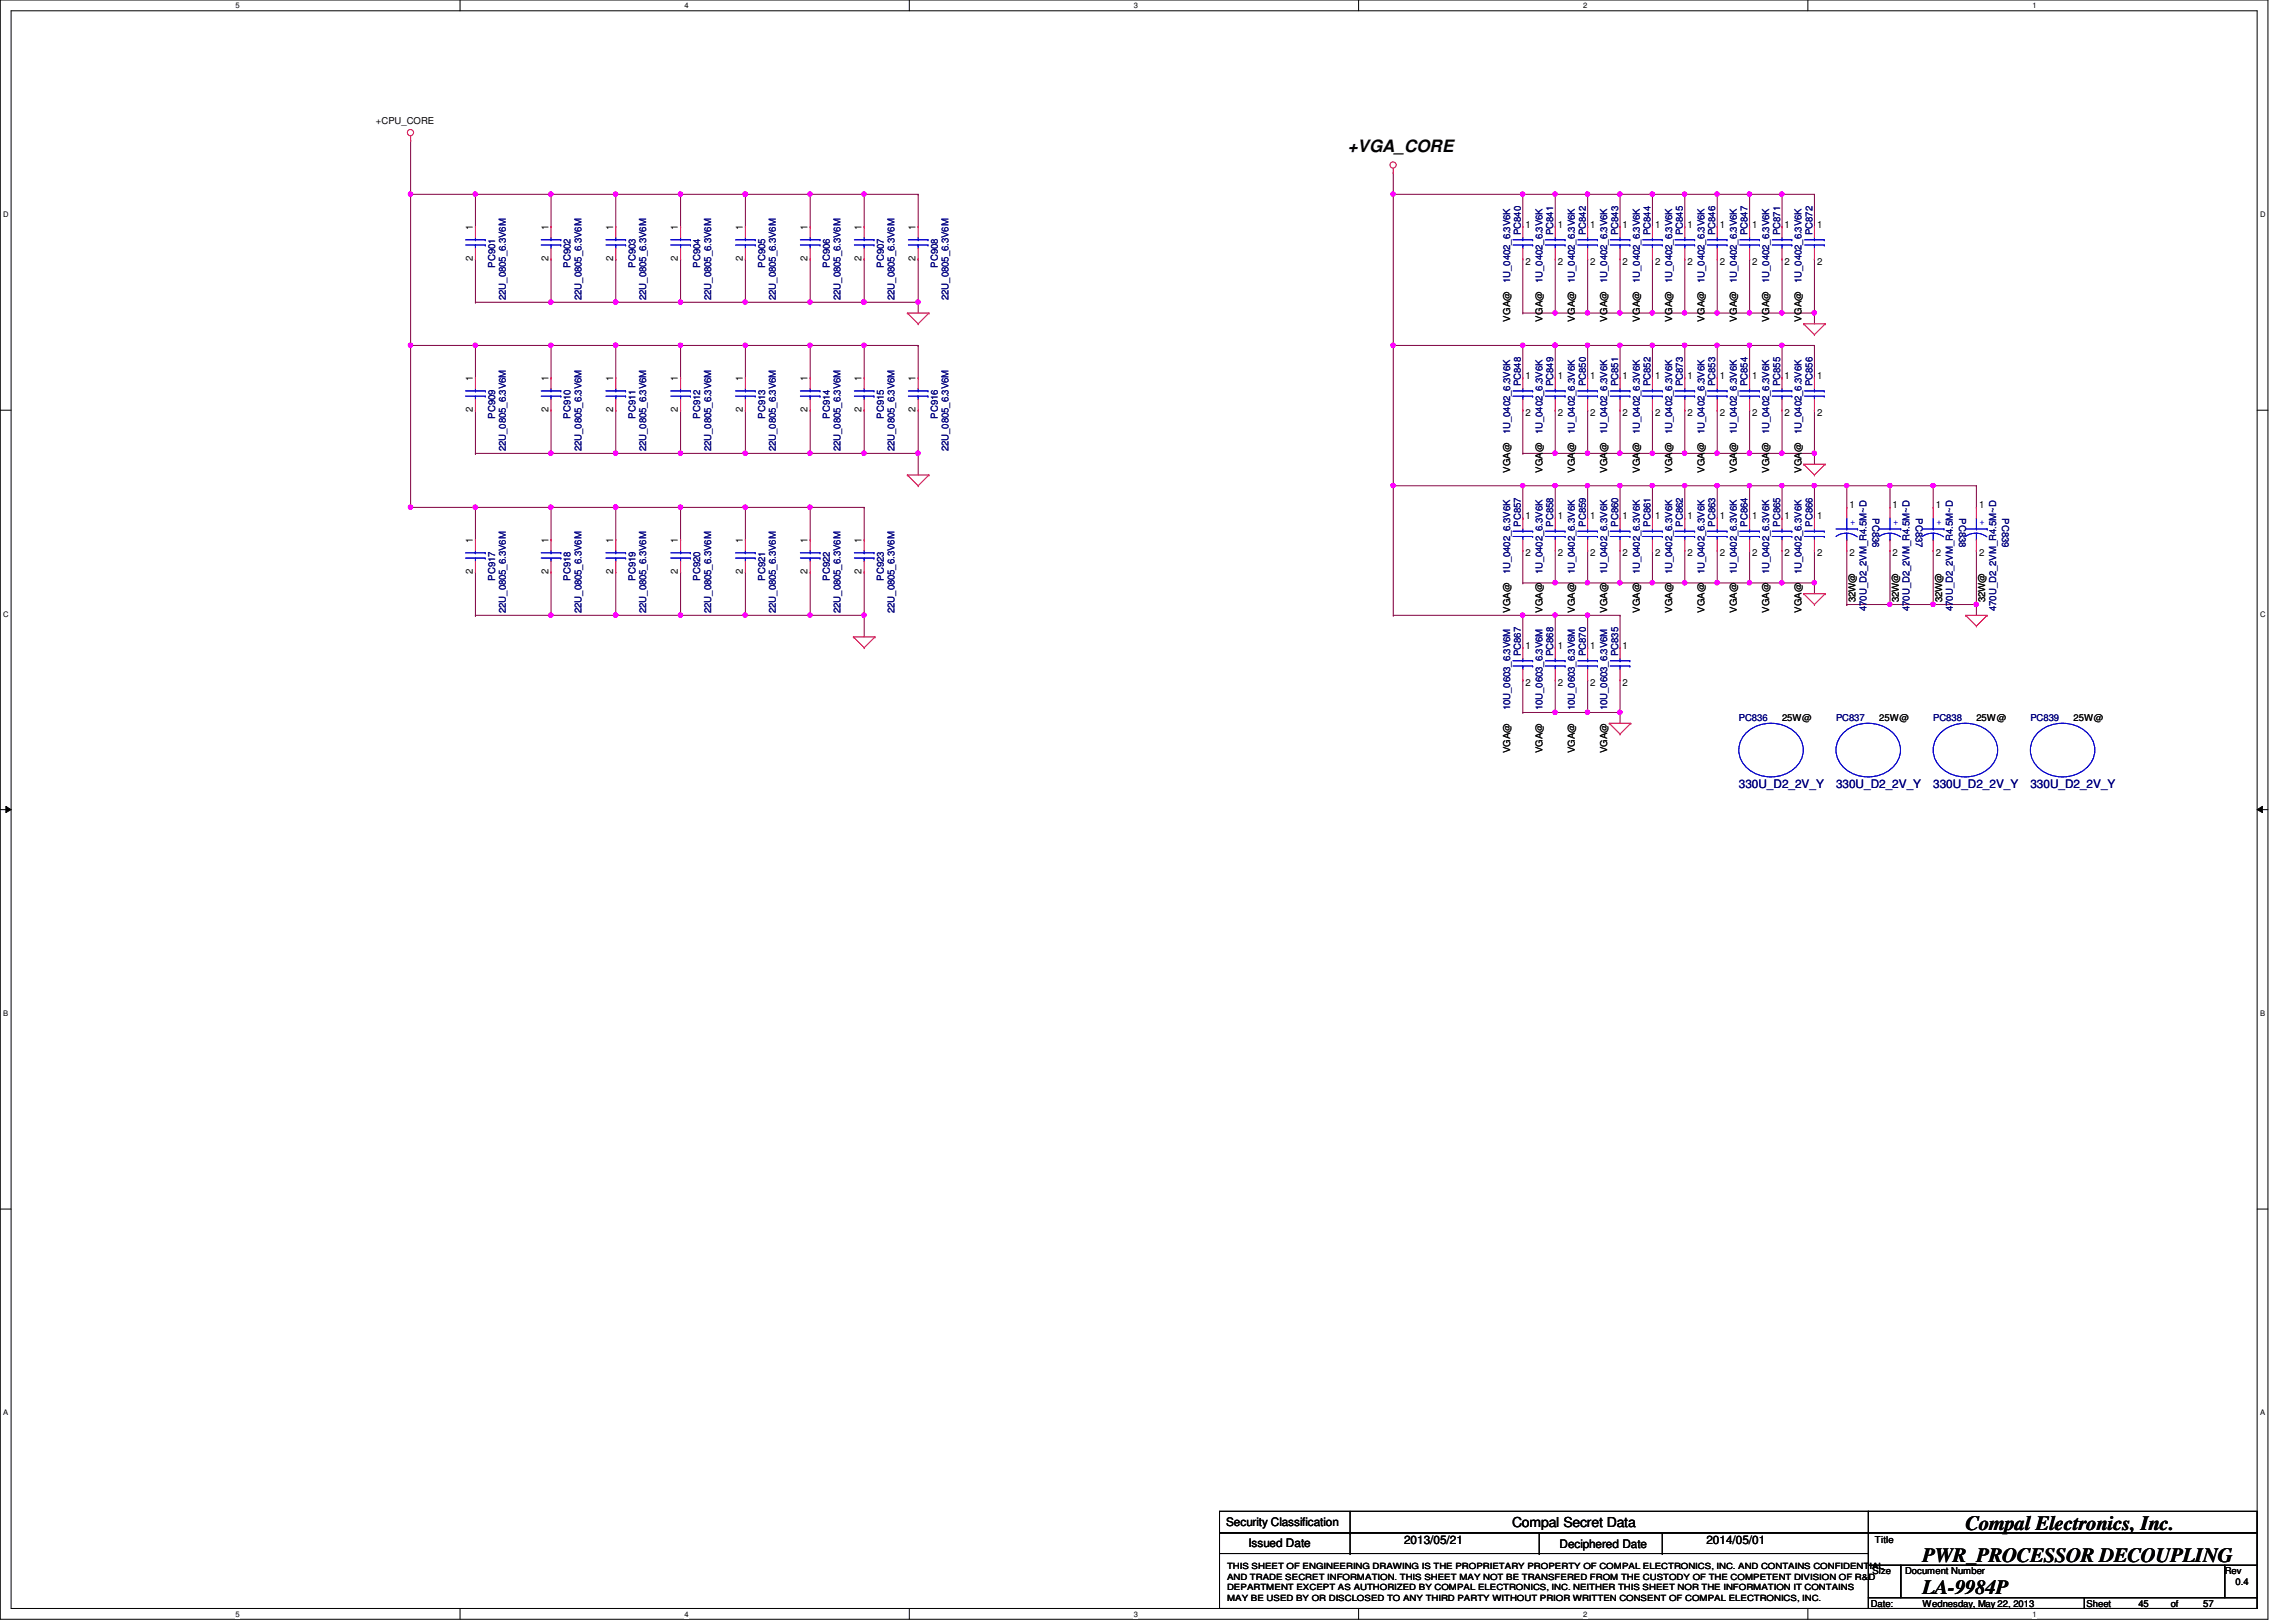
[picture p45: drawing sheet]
<svg xmlns="http://www.w3.org/2000/svg" width="297mm" height="210mm" viewBox="0 0 297 210" stroke-linecap="round" stroke-linejoin="round" font-family="sans-serif">
<defs><g id="words">
<g font-size="2.6">
<text x="254.3" y="198">Compal Electronics, Inc.</text>
<text x="248.7" y="202.1">PWR_PROCESSOR DECOUPLING</text>
<text x="248.7" y="206.3">LA-9984P</text>
</g>
<text font-size="2.2" x="174.4" y="19.7">+VGA_CORE</text>
<text font-size="1.8" x="195.6" y="197.6">Compal Secret Data</text>
<g font-size="1.5" fill="#000080">
<text x="225" y="102">330U_D2_2V_Y</text>
<text x="237.5" y="102">330U_D2_2V_Y</text>
<text x="250.1" y="102">330U_D2_2V_Y</text>
<text x="262.7" y="102">330U_D2_2V_Y</text>
</g>
<g font-size="1.5">
<text x="158.6" y="197.5">Security Classification</text>
<text x="161.5" y="200.2">Issued Date</text>
<text x="181.6" y="199.8">2013/05/21</text>
<text x="201.8" y="200.3">Deciphered Date</text>
<text x="220.8" y="199.8">2014/05/01</text>
</g>
<g font-size="1.3">
<text x="61.2" y="29.8" transform="rotate(-90 61.2 29.8)">1</text>
<text x="70.9" y="29.8" transform="rotate(-90 70.9 29.8)">1</text>
<text x="79.3" y="29.8" transform="rotate(-90 79.3 29.8)">1</text>
<text x="87.7" y="29.8" transform="rotate(-90 87.7 29.8)">1</text>
<text x="96.1" y="29.8" transform="rotate(-90 96.1 29.8)">1</text>
<text x="104.5" y="29.8" transform="rotate(-90 104.5 29.8)">1</text>
<text x="111.5" y="29.8" transform="rotate(-90 111.5 29.8)">1</text>
<text x="118.4" y="29.8" transform="rotate(-90 118.4 29.8)">1</text>
<text x="197.4" y="29.5">1</text>
<text x="201.5" y="29.5">1</text>
<text x="205.7" y="29.5">1</text>
<text x="209.9" y="29.5">1</text>
<text x="214.1" y="29.5">1</text>
<text x="218.3" y="29.5">1</text>
<text x="222.5" y="29.5">1</text>
<text x="226.7" y="29.5">1</text>
<text x="230.9" y="29.5">1</text>
<text x="235.1" y="29.5">1</text>
<text x="61.2" y="33.8" transform="rotate(-90 61.2 33.8)">2</text>
<text x="70.9" y="33.8" transform="rotate(-90 70.9 33.8)">2</text>
<text x="79.3" y="33.8" transform="rotate(-90 79.3 33.8)">2</text>
<text x="87.7" y="33.8" transform="rotate(-90 87.7 33.8)">2</text>
<text x="96.1" y="33.8" transform="rotate(-90 96.1 33.8)">2</text>
<text x="104.5" y="33.8" transform="rotate(-90 104.5 33.8)">2</text>
<text x="111.5" y="33.8" transform="rotate(-90 111.5 33.8)">2</text>
<text x="118.4" y="33.8" transform="rotate(-90 118.4 33.8)">2</text>
<text x="197.4" y="34.3">2</text>
<text x="201.5" y="34.3">2</text>
<text x="205.7" y="34.3">2</text>
<text x="209.9" y="34.3">2</text>
<text x="214.1" y="34.3">2</text>
<text x="218.3" y="34.3">2</text>
<text x="222.5" y="34.3">2</text>
<text x="226.7" y="34.3">2</text>
<text x="230.9" y="34.3">2</text>
<text x="235.1" y="34.3">2</text>
<text x="61.2" y="53.3" transform="rotate(-90 61.2 53.3)">2</text>
<text x="61.2" y="49.3" transform="rotate(-90 61.2 49.3)">1</text>
<text x="70.9" y="53.3" transform="rotate(-90 70.9 53.3)">2</text>
<text x="70.9" y="49.3" transform="rotate(-90 70.9 49.3)">1</text>
<text x="79.3" y="53.3" transform="rotate(-90 79.3 53.3)">2</text>
<text x="79.3" y="49.3" transform="rotate(-90 79.3 49.3)">1</text>
<text x="87.7" y="53.3" transform="rotate(-90 87.7 53.3)">2</text>
<text x="87.7" y="49.3" transform="rotate(-90 87.7 49.3)">1</text>
<text x="96.1" y="53.3" transform="rotate(-90 96.1 53.3)">2</text>
<text x="96.1" y="49.3" transform="rotate(-90 96.1 49.3)">1</text>
<text x="104.5" y="53.3" transform="rotate(-90 104.5 53.3)">2</text>
<text x="104.5" y="49.3" transform="rotate(-90 104.5 49.3)">1</text>
<text x="111.5" y="53.3" transform="rotate(-90 111.5 53.3)">2</text>
<text x="111.5" y="49.3" transform="rotate(-90 111.5 49.3)">1</text>
<text x="118.4" y="53.3" transform="rotate(-90 118.4 53.3)">2</text>
<text x="118.4" y="49.3" transform="rotate(-90 118.4 49.3)">1</text>
<text x="197.4" y="49">1</text>
<text x="197.4" y="53.8">2</text>
<text x="201.5" y="49">1</text>
<text x="201.5" y="53.8">2</text>
<text x="205.7" y="49">1</text>
<text x="205.7" y="53.8">2</text>
<text x="209.9" y="49">1</text>
<text x="209.9" y="53.8">2</text>
<text x="214.1" y="49">1</text>
<text x="214.1" y="53.8">2</text>
<text x="218.3" y="49">1</text>
<text x="218.3" y="53.8">2</text>
<text x="222.5" y="49">1</text>
<text x="222.5" y="53.8">2</text>
<text x="226.7" y="49">1</text>
<text x="226.7" y="53.8">2</text>
<text x="230.9" y="49">1</text>
<text x="230.9" y="53.8">2</text>
<text x="235.1" y="49">1</text>
<text x="235.1" y="53.8">2</text>
<text x="239.3" y="65.8">1</text>
<text x="244.9" y="65.8">1</text>
<text x="250.4" y="65.8">1</text>
<text x="256" y="65.8">1</text>
<text x="61.2" y="70.3" transform="rotate(-90 61.2 70.3)">1</text>
<text x="70.9" y="70.3" transform="rotate(-90 70.9 70.3)">1</text>
<text x="79.3" y="70.3" transform="rotate(-90 79.3 70.3)">1</text>
<text x="87.7" y="70.3" transform="rotate(-90 87.7 70.3)">1</text>
<text x="96.1" y="70.3" transform="rotate(-90 96.1 70.3)">1</text>
<text x="104.5" y="70.3" transform="rotate(-90 104.5 70.3)">1</text>
<text x="111.5" y="70.3" transform="rotate(-90 111.5 70.3)">1</text>
<text x="197.4" y="67.2">1</text>
<text x="201.5" y="67.2">1</text>
<text x="205.7" y="67.2">1</text>
<text x="209.9" y="67.2">1</text>
<text x="214.1" y="67.2">1</text>
<text x="218.3" y="67.2">1</text>
<text x="222.5" y="67.2">1</text>
<text x="226.7" y="67.2">1</text>
<text x="230.9" y="67.2">1</text>
<text x="235.1" y="67.2">1</text>
<text x="61.2" y="74.3" transform="rotate(-90 61.2 74.3)">2</text>
<text x="70.9" y="74.3" transform="rotate(-90 70.9 74.3)">2</text>
<text x="79.3" y="74.3" transform="rotate(-90 79.3 74.3)">2</text>
<text x="87.7" y="74.3" transform="rotate(-90 87.7 74.3)">2</text>
<text x="96.1" y="74.3" transform="rotate(-90 96.1 74.3)">2</text>
<text x="104.5" y="74.3" transform="rotate(-90 104.5 74.3)">2</text>
<text x="111.5" y="74.3" transform="rotate(-90 111.5 74.3)">2</text>
<text x="197.4" y="72">2</text>
<text x="201.5" y="72">2</text>
<text x="205.7" y="72">2</text>
<text x="209.9" y="72">2</text>
<text x="214.1" y="72">2</text>
<text x="218.3" y="72">2</text>
<text x="222.5" y="72">2</text>
<text x="226.7" y="72">2</text>
<text x="230.9" y="72">2</text>
<text x="235.1" y="72">2</text>
<text x="239.3" y="72">2</text>
<text x="244.9" y="72">2</text>
<text x="250.4" y="72">2</text>
<text x="256" y="72">2</text>
<text x="197.4" y="83.9">1</text>
<text x="201.5" y="83.9">1</text>
<text x="205.7" y="83.9">1</text>
<text x="209.9" y="83.9">1</text>
<text x="197.4" y="88.8">2</text>
<text x="201.5" y="88.8">2</text>
<text x="205.7" y="88.8">2</text>
<text x="209.9" y="88.8">2</text>
</g>
<g font-size="1.2">
<text x="48.6" y="16.1">+CPU_CORE</text>
<text x="195.4" y="41.6" transform="rotate(-90 195.4 41.6)">VGA@</text>
<text x="199.6" y="41.6" transform="rotate(-90 199.6 41.6)">VGA@</text>
<text x="203.7" y="41.6" transform="rotate(-90 203.7 41.6)">VGA@</text>
<text x="207.9" y="41.6" transform="rotate(-90 207.9 41.6)">VGA@</text>
<text x="212.1" y="41.6" transform="rotate(-90 212.1 41.6)">VGA@</text>
<text x="216.3" y="41.6" transform="rotate(-90 216.3 41.6)">VGA@</text>
<text x="220.5" y="41.6" transform="rotate(-90 220.5 41.6)">VGA@</text>
<text x="224.7" y="41.6" transform="rotate(-90 224.7 41.6)">VGA@</text>
<text x="228.9" y="41.6" transform="rotate(-90 228.9 41.6)">VGA@</text>
<text x="233.1" y="41.6" transform="rotate(-90 233.1 41.6)">VGA@</text>
<text x="195.4" y="61.2" transform="rotate(-90 195.4 61.2)">VGA@</text>
<text x="199.6" y="61.2" transform="rotate(-90 199.6 61.2)">VGA@</text>
<text x="203.7" y="61.2" transform="rotate(-90 203.7 61.2)">VGA@</text>
<text x="207.9" y="61.2" transform="rotate(-90 207.9 61.2)">VGA@</text>
<text x="212.1" y="61.2" transform="rotate(-90 212.1 61.2)">VGA@</text>
<text x="216.3" y="61.2" transform="rotate(-90 216.3 61.2)">VGA@</text>
<text x="220.5" y="61.2" transform="rotate(-90 220.5 61.2)">VGA@</text>
<text x="224.7" y="61.2" transform="rotate(-90 224.7 61.2)">VGA@</text>
<text x="228.9" y="61.2" transform="rotate(-90 228.9 61.2)">VGA@</text>
<text x="233.1" y="61.2" transform="rotate(-90 233.1 61.2)">VGA@</text>
<text x="240.1" y="77.9" transform="rotate(-90 240.1 77.9)">32W@</text>
<text x="245.7" y="77.9" transform="rotate(-90 245.7 77.9)">32W@</text>
<text x="251.2" y="77.9" transform="rotate(-90 251.2 77.9)">32W@</text>
<text x="256.8" y="77.9" transform="rotate(-90 256.8 77.9)">32W@</text>
<text x="195.4" y="79.3" transform="rotate(-90 195.4 79.3)">VGA@</text>
<text x="199.6" y="79.3" transform="rotate(-90 199.6 79.3)">VGA@</text>
<text x="203.7" y="79.3" transform="rotate(-90 203.7 79.3)">VGA@</text>
<text x="207.9" y="79.3" transform="rotate(-90 207.9 79.3)">VGA@</text>
<text x="212.1" y="79.3" transform="rotate(-90 212.1 79.3)">VGA@</text>
<text x="216.3" y="79.3" transform="rotate(-90 216.3 79.3)">VGA@</text>
<text x="220.5" y="79.3" transform="rotate(-90 220.5 79.3)">VGA@</text>
<text x="224.7" y="79.3" transform="rotate(-90 224.7 79.3)">VGA@</text>
<text x="228.9" y="79.3" transform="rotate(-90 228.9 79.3)">VGA@</text>
<text x="233.1" y="79.3" transform="rotate(-90 233.1 79.3)">VGA@</text>
<text x="230.5" y="93.3">25W@</text>
<text x="243.1" y="93.3">25W@</text>
<text x="255.7" y="93.3">25W@</text>
<text x="268.3" y="93.3">25W@</text>
<text x="195.4" y="97.5" transform="rotate(-90 195.4 97.5)">VGA@</text>
<text x="199.6" y="97.5" transform="rotate(-90 199.6 97.5)">VGA@</text>
<text x="203.7" y="97.5" transform="rotate(-90 203.7 97.5)">VGA@</text>
<text x="207.9" y="97.5" transform="rotate(-90 207.9 97.5)">VGA@</text>
<text x="242.3" y="203.7">Size</text>
<text x="242.6" y="199.6">Title</text>
<text x="246.5" y="203.7">Document Number</text>
<text x="287.8" y="203.7">Rev</text>
<text x="242" y="207.9">Date:</text>
<text x="248.7" y="207.9">Wednesday, May 22, 2013</text>
<text x="270" y="207.9">Sheet</text>
<text x="276.6" y="207.9">45</text>
<text x="280.8" y="207.9">of</text>
<text x="285" y="207.9">57</text>
<text x="289.2" y="205.1">0.4</text>
</g>
<g font-size="1.2" fill="#000080">
<text x="64" y="34.6" transform="rotate(-90 64 34.6)">PC901</text>
<text x="73.8" y="34.6" transform="rotate(-90 73.8 34.6)">PC902</text>
<text x="82.2" y="34.6" transform="rotate(-90 82.2 34.6)">PC903</text>
<text x="90.6" y="34.6" transform="rotate(-90 90.6 34.6)">PC904</text>
<text x="99" y="34.6" transform="rotate(-90 99 34.6)">PC905</text>
<text x="107.4" y="34.6" transform="rotate(-90 107.4 34.6)">PC906</text>
<text x="114.3" y="34.6" transform="rotate(-90 114.3 34.6)">PC907</text>
<text x="121.3" y="34.6" transform="rotate(-90 121.3 34.6)">PC908</text>
<text x="196.8" y="30.4" transform="rotate(-90 196.8 30.4)">PC840</text>
<text x="201" y="30.4" transform="rotate(-90 201 30.4)">PC841</text>
<text x="205.1" y="30.4" transform="rotate(-90 205.1 30.4)">PC842</text>
<text x="209.3" y="30.4" transform="rotate(-90 209.3 30.4)">PC843</text>
<text x="213.5" y="30.4" transform="rotate(-90 213.5 30.4)">PC844</text>
<text x="217.7" y="30.4" transform="rotate(-90 217.7 30.4)">PC845</text>
<text x="221.9" y="30.4" transform="rotate(-90 221.9 30.4)">PC846</text>
<text x="226.1" y="30.4" transform="rotate(-90 226.1 30.4)">PC847</text>
<text x="230.3" y="30.4" transform="rotate(-90 230.3 30.4)">PC871</text>
<text x="234.5" y="30.4" transform="rotate(-90 234.5 30.4)">PC872</text>
<text x="65.4" y="38.8" transform="rotate(-90 65.4 38.8)">22U_0805_6.3V6M</text>
<text x="75.2" y="38.8" transform="rotate(-90 75.2 38.8)">22U_0805_6.3V6M</text>
<text x="83.6" y="38.8" transform="rotate(-90 83.6 38.8)">22U_0805_6.3V6M</text>
<text x="92" y="38.8" transform="rotate(-90 92 38.8)">22U_0805_6.3V6M</text>
<text x="100.4" y="38.8" transform="rotate(-90 100.4 38.8)">22U_0805_6.3V6M</text>
<text x="108.8" y="38.8" transform="rotate(-90 108.8 38.8)">22U_0805_6.3V6M</text>
<text x="115.7" y="38.8" transform="rotate(-90 115.7 38.8)">22U_0805_6.3V6M</text>
<text x="122.7" y="38.8" transform="rotate(-90 122.7 38.8)">22U_0805_6.3V6M</text>
<text x="195.4" y="36.6" transform="rotate(-90 195.4 36.6)">1U_0402_6.3V6K</text>
<text x="199.6" y="36.6" transform="rotate(-90 199.6 36.6)">1U_0402_6.3V6K</text>
<text x="203.7" y="36.6" transform="rotate(-90 203.7 36.6)">1U_0402_6.3V6K</text>
<text x="207.9" y="36.6" transform="rotate(-90 207.9 36.6)">1U_0402_6.3V6K</text>
<text x="212.1" y="36.6" transform="rotate(-90 212.1 36.6)">1U_0402_6.3V6K</text>
<text x="216.3" y="36.6" transform="rotate(-90 216.3 36.6)">1U_0402_6.3V6K</text>
<text x="220.5" y="36.6" transform="rotate(-90 220.5 36.6)">1U_0402_6.3V6K</text>
<text x="224.7" y="36.6" transform="rotate(-90 224.7 36.6)">1U_0402_6.3V6K</text>
<text x="228.9" y="36.6" transform="rotate(-90 228.9 36.6)">1U_0402_6.3V6K</text>
<text x="233.1" y="36.6" transform="rotate(-90 233.1 36.6)">1U_0402_6.3V6K</text>
<text x="196.8" y="50" transform="rotate(-90 196.8 50)">PC848</text>
<text x="201" y="50" transform="rotate(-90 201 50)">PC849</text>
<text x="205.1" y="50" transform="rotate(-90 205.1 50)">PC850</text>
<text x="209.3" y="50" transform="rotate(-90 209.3 50)">PC851</text>
<text x="213.5" y="50" transform="rotate(-90 213.5 50)">PC852</text>
<text x="217.7" y="50" transform="rotate(-90 217.7 50)">PC873</text>
<text x="221.9" y="50" transform="rotate(-90 221.9 50)">PC853</text>
<text x="226.1" y="50" transform="rotate(-90 226.1 50)">PC854</text>
<text x="230.3" y="50" transform="rotate(-90 230.3 50)">PC855</text>
<text x="234.5" y="50" transform="rotate(-90 234.5 50)">PC856</text>
<text x="64" y="54.2" transform="rotate(-90 64 54.2)">PC909</text>
<text x="65.4" y="58.4" transform="rotate(-90 65.4 58.4)">22U_0805_6.3V6M</text>
<text x="73.8" y="54.2" transform="rotate(-90 73.8 54.2)">PC910</text>
<text x="75.2" y="58.4" transform="rotate(-90 75.2 58.4)">22U_0805_6.3V6M</text>
<text x="82.2" y="54.2" transform="rotate(-90 82.2 54.2)">PC911</text>
<text x="83.6" y="58.4" transform="rotate(-90 83.6 58.4)">22U_0805_6.3V6M</text>
<text x="90.6" y="54.2" transform="rotate(-90 90.6 54.2)">PC912</text>
<text x="92" y="58.4" transform="rotate(-90 92 58.4)">22U_0805_6.3V6M</text>
<text x="99" y="54.2" transform="rotate(-90 99 54.2)">PC913</text>
<text x="100.4" y="58.4" transform="rotate(-90 100.4 58.4)">22U_0805_6.3V6M</text>
<text x="107.4" y="54.2" transform="rotate(-90 107.4 54.2)">PC914</text>
<text x="108.8" y="58.4" transform="rotate(-90 108.8 58.4)">22U_0805_6.3V6M</text>
<text x="114.3" y="54.2" transform="rotate(-90 114.3 54.2)">PC915</text>
<text x="115.7" y="58.4" transform="rotate(-90 115.7 58.4)">22U_0805_6.3V6M</text>
<text x="121.3" y="54.2" transform="rotate(-90 121.3 54.2)">PC916</text>
<text x="122.7" y="58.4" transform="rotate(-90 122.7 58.4)">22U_0805_6.3V6M</text>
<text x="195.4" y="56.2" transform="rotate(-90 195.4 56.2)">1U_0402_6.3V6K</text>
<text x="199.6" y="56.2" transform="rotate(-90 199.6 56.2)">1U_0402_6.3V6K</text>
<text x="203.7" y="56.2" transform="rotate(-90 203.7 56.2)">1U_0402_6.3V6K</text>
<text x="207.9" y="56.2" transform="rotate(-90 207.9 56.2)">1U_0402_6.3V6K</text>
<text x="212.1" y="56.2" transform="rotate(-90 212.1 56.2)">1U_0402_6.3V6K</text>
<text x="216.3" y="56.2" transform="rotate(-90 216.3 56.2)">1U_0402_6.3V6K</text>
<text x="220.5" y="56.2" transform="rotate(-90 220.5 56.2)">1U_0402_6.3V6K</text>
<text x="224.7" y="56.2" transform="rotate(-90 224.7 56.2)">1U_0402_6.3V6K</text>
<text x="228.9" y="56.2" transform="rotate(-90 228.9 56.2)">1U_0402_6.3V6K</text>
<text x="233.1" y="56.2" transform="rotate(-90 233.1 56.2)">1U_0402_6.3V6K</text>
<text x="196.8" y="68.2" transform="rotate(-90 196.8 68.2)">PC857</text>
<text x="201" y="68.2" transform="rotate(-90 201 68.2)">PC858</text>
<text x="205.1" y="68.2" transform="rotate(-90 205.1 68.2)">PC859</text>
<text x="209.3" y="68.2" transform="rotate(-90 209.3 68.2)">PC860</text>
<text x="213.5" y="68.2" transform="rotate(-90 213.5 68.2)">PC861</text>
<text x="217.7" y="68.2" transform="rotate(-90 217.7 68.2)">PC862</text>
<text x="221.9" y="68.2" transform="rotate(-90 221.9 68.2)">PC863</text>
<text x="226.1" y="68.2" transform="rotate(-90 226.1 68.2)">PC864</text>
<text x="230.3" y="68.2" transform="rotate(-90 230.3 68.2)">PC865</text>
<text x="234.5" y="68.2" transform="rotate(-90 234.5 68.2)">PC866</text>
<text x="242.3" y="67.1" transform="rotate(90 242.3 67.1)">PC836</text>
<text x="247.9" y="67.1" transform="rotate(90 247.9 67.1)">PC837</text>
<text x="253.4" y="67.1" transform="rotate(90 253.4 67.1)">PC838</text>
<text x="259" y="67.1" transform="rotate(90 259 67.1)">PC839</text>
<text x="64" y="75.1" transform="rotate(-90 64 75.1)">PC917</text>
<text x="73.8" y="75.1" transform="rotate(-90 73.8 75.1)">PC918</text>
<text x="82.2" y="75.1" transform="rotate(-90 82.2 75.1)">PC919</text>
<text x="90.6" y="75.1" transform="rotate(-90 90.6 75.1)">PC920</text>
<text x="99" y="75.1" transform="rotate(-90 99 75.1)">PC921</text>
<text x="107.4" y="75.1" transform="rotate(-90 107.4 75.1)">PC922</text>
<text x="114.3" y="75.1" transform="rotate(-90 114.3 75.1)">PC923</text>
<text x="195.4" y="74.3" transform="rotate(-90 195.4 74.3)">1U_0402_6.3V6K</text>
<text x="199.6" y="74.3" transform="rotate(-90 199.6 74.3)">1U_0402_6.3V6K</text>
<text x="203.7" y="74.3" transform="rotate(-90 203.7 74.3)">1U_0402_6.3V6K</text>
<text x="207.9" y="74.3" transform="rotate(-90 207.9 74.3)">1U_0402_6.3V6K</text>
<text x="212.1" y="74.3" transform="rotate(-90 212.1 74.3)">1U_0402_6.3V6K</text>
<text x="216.3" y="74.3" transform="rotate(-90 216.3 74.3)">1U_0402_6.3V6K</text>
<text x="220.5" y="74.3" transform="rotate(-90 220.5 74.3)">1U_0402_6.3V6K</text>
<text x="224.7" y="74.3" transform="rotate(-90 224.7 74.3)">1U_0402_6.3V6K</text>
<text x="228.9" y="74.3" transform="rotate(-90 228.9 74.3)">1U_0402_6.3V6K</text>
<text x="233.1" y="74.3" transform="rotate(-90 233.1 74.3)">1U_0402_6.3V6K</text>
<text x="65.4" y="79.3" transform="rotate(-90 65.4 79.3)">22U_0805_6.3V6M</text>
<text x="75.2" y="79.3" transform="rotate(-90 75.2 79.3)">22U_0805_6.3V6M</text>
<text x="83.6" y="79.3" transform="rotate(-90 83.6 79.3)">22U_0805_6.3V6M</text>
<text x="92" y="79.3" transform="rotate(-90 92 79.3)">22U_0805_6.3V6M</text>
<text x="100.4" y="79.3" transform="rotate(-90 100.4 79.3)">22U_0805_6.3V6M</text>
<text x="108.8" y="79.3" transform="rotate(-90 108.8 79.3)">22U_0805_6.3V6M</text>
<text x="115.7" y="79.3" transform="rotate(-90 115.7 79.3)">22U_0805_6.3V6M</text>
<text x="241.5" y="79.1" transform="rotate(-90 241.5 79.1)">470U_D2_2VM_R4.5M~D</text>
<text x="247.1" y="79.1" transform="rotate(-90 247.1 79.1)">470U_D2_2VM_R4.5M~D</text>
<text x="252.6" y="79.1" transform="rotate(-90 252.6 79.1)">470U_D2_2VM_R4.5M~D</text>
<text x="258.2" y="79.1" transform="rotate(-90 258.2 79.1)">470U_D2_2VM_R4.5M~D</text>
<text x="196.8" y="84.9" transform="rotate(-90 196.8 84.9)">PC867</text>
<text x="201" y="84.9" transform="rotate(-90 201 84.9)">PC868</text>
<text x="205.1" y="84.9" transform="rotate(-90 205.1 84.9)">PC870</text>
<text x="209.3" y="84.9" transform="rotate(-90 209.3 84.9)">PC835</text>
<text x="195.4" y="91.9" transform="rotate(-90 195.4 91.9)">10U_0603_6.3V6M</text>
<text x="199.6" y="91.9" transform="rotate(-90 199.6 91.9)">10U_0603_6.3V6M</text>
<text x="203.7" y="91.9" transform="rotate(-90 203.7 91.9)">10U_0603_6.3V6M</text>
<text x="207.9" y="91.9" transform="rotate(-90 207.9 91.9)">10U_0603_6.3V6M</text>
<text x="225" y="93.3">PC836</text>
<text x="237.5" y="93.3">PC837</text>
<text x="250.1" y="93.3">PC838</text>
<text x="262.7" y="93.3">PC839</text>
</g>
<g font-size="1.2" fill="#00f">
<text x="239.3" y="67.9">+</text>
<text x="244.9" y="67.9">+</text>
<text x="250.5" y="67.9">+</text>
<text x="256.1" y="67.9">+</text>
</g>
<g font-size="1.1">
<text x="158.7" y="203.1">THIS SHEET OF ENGINEERING DRAWING IS THE PROPRIETARY PROPERTY OF COMPAL ELECTRONICS, INC. AND CONTAINS CONFIDENTIAL</text>
<text x="158.7" y="204.4">AND TRADE SECRET INFORMATION. THIS SHEET MAY NOT BE TRANSFERED FROM THE CUSTODY OF THE COMPETENT DIVISION OF R&amp;D</text>
<text x="158.7" y="205.8">DEPARTMENT EXCEPT AS AUTHORIZED BY COMPAL ELECTRONICS, INC. NEITHER THIS SHEET NOR THE INFORMATION IT CONTAINS</text>
<text x="158.7" y="207.1">MAY BE USED BY OR DISCLOSED TO ANY THIRD PARTY WITHOUT PRIOR WRITTEN CONSENT OF COMPAL ELECTRONICS, INC.</text>
</g>
<g font-size="1">
<text x="30.5" y="1.1">5</text>
<text x="88.6" y="1.1">4</text>
<text x="146.7" y="1.1">3</text>
<text x="204.8" y="1.1">2</text>
<text x="262.9" y="1.1">1</text>
<text x=".4" y="28.1">D</text>
<text x="292.4" y="28.1">D</text>
<text x=".4" y="79.8">C</text>
<text x="292.4" y="79.8">C</text>
<text x=".4" y="131.5">B</text>
<text x="292.4" y="131.5">B</text>
<text x=".4" y="183.2">A</text>
<text x="292.4" y="183.2">A</text>
<text x="30.5" y="209.2">5</text>
<text x="88.6" y="209.2">4</text>
<text x="146.7" y="209.2">3</text>
<text x="204.8" y="209.2">2</text>
<text x="262.9" y="209.2">1</text>
</g>
</g></defs>
<path d="M0 0h293.4v209.5h-293.4zM1.4 1.4h290.6v206.8h-290.6z" fill="none" stroke="#000" stroke-width=".13"/>
<g fill="#fff">
<path d="M30.5 .2h.5v1.1h-.5z"/>
<path d="M30.5 208.3h.5v1.1h-.5z"/>
</g>
<path d="M59.5 0v1.4M59.5 208.2v1.3" fill="none" stroke="#000" stroke-width=".13"/>
<g fill="#fff">
<path d="M88.6 .2h.5v1.1h-.5z"/>
<path d="M88.6 208.3h.5v1.1h-.5z"/>
</g>
<path d="M117.6 0v1.4M117.6 208.2v1.3" fill="none" stroke="#000" stroke-width=".13"/>
<g fill="#fff">
<path d="M146.7 .2h.5v1.1h-.5z"/>
<path d="M146.7 208.3h.5v1.1h-.5z"/>
</g>
<path d="M175.8 0v1.4M175.8 208.2v1.3" fill="none" stroke="#000" stroke-width=".13"/>
<g fill="#fff">
<path d="M204.8 .2h.6v1.1h-.6z"/>
<path d="M204.8 208.3h.6v1.1h-.6z"/>
</g>
<path d="M233.9 0v1.4M233.9 208.2v1.3" fill="none" stroke="#000" stroke-width=".13"/>
<g fill="#fff">
<path d="M262.9 .2h.6v1.1h-.6z"/>
<path d="M262.9 208.3h.6v1.1h-.6z"/>
<path d="M.4 27.2h.7v1.1h-.7z"/>
<path d="M292.4 27.2h.7v1.1h-.7z"/>
<path d="M.4 78.9h.7v1.1h-.7z"/>
<path d="M292.4 78.9h.7v1.1h-.7z"/>
</g>
<path d="M0 53.1h1.4M292 53.1h1.4" fill="none" stroke="#000" stroke-width=".13"/>
<g fill="#fff">
<path d="M.4 130.6h.7v1.1h-.7z"/>
<path d="M292.4 130.6h.6v1.1h-.6z"/>
</g>
<path d="M0 104.8h1.4M.8 104.4l.6 .4-.6 .4zM292 104.8l.7-.4v.8zM292 104.8h1.4" fill="none" stroke="#000" stroke-width=".13"/>
<path d="M.8 104.4l.6 .4-.6 .4zM292 104.8l.7-.4v.8z" fill="#000"/>
<g fill="#fff">
<path d="M.4 182.3h.7v1.1h-.7z"/>
<path d="M292.4 182.3h.6v1.1h-.6z"/>
</g>
<path d="M0 156.5h1.4M292 156.5h1.4" fill="none" stroke="#000" stroke-width=".13"/>
<path d="M104.8 25.1h.1M104.8 25.1h14M104.8 25.1v4.2M111.8 25.1h.1M111.8 25.1v4.2M53.1 44.7h.1M53.1 44.7h8.4" fill="none" stroke="#800040" stroke-width=".13"/>
<circle cx="111.8" cy="25.1" r=".29" fill="#f0f"/>
<circle cx="111.8" cy="25.1" r=".29" fill="none" stroke="#f0f" stroke-width=".13"/>
<circle cx="104.8" cy="25.1" r=".29" fill="#f0f"/>
<circle cx="104.8" cy="25.1" r=".29" fill="none" stroke="#f0f" stroke-width=".13"/>
<path d="M61.5 44.7h.1M61.5 44.7v4.2M71.3 44.7h.1M71.3 44.7h8.4" fill="none" stroke="#800040" stroke-width=".13"/>
<circle cx="79.6" cy="44.7" r=".29" fill="#f0f"/>
<circle cx="79.6" cy="44.7" r=".29" fill="none" stroke="#f0f" stroke-width=".13"/>
<circle cx="71.3" cy="44.7" r=".29" fill="#f0f"/>
<circle cx="71.3" cy="44.7" r=".29" fill="none" stroke="#f0f" stroke-width=".13"/>
<path d="M71.3 44.7h.1M71.3 44.7v4.2M79.7 44.7h.1M79.7 44.7v4.2M79.7 44.7h8.3" fill="none" stroke="#800040" stroke-width=".13"/>
<circle cx="79.6" cy="44.7" r=".29" fill="#f0f"/>
<circle cx="79.6" cy="44.7" r=".29" fill="none" stroke="#f0f" stroke-width=".13"/>
<path d="M88 44.7h.1M88 44.7v4.2M88 44.7h8.4" fill="none" stroke="#800040" stroke-width=".13"/>
<circle cx="88" cy="44.7" r=".29" fill="#f0f"/>
<circle cx="88" cy="44.7" r=".29" fill="none" stroke="#f0f" stroke-width=".13"/>
<path d="M96.4 44.7h.1M96.4 44.7v4.2M104.8 44.7h.1M104.8 44.7h7" fill="none" stroke="#800040" stroke-width=".13"/>
<circle cx="104.8" cy="44.7" r=".29" fill="#f0f"/>
<circle cx="104.8" cy="44.7" r=".29" fill="none" stroke="#f0f" stroke-width=".13"/>
<path d="M104.8 39.1h.1M104.8 39.1h7M88 58.7h.1M88 53.1v5.6M96.4 58.7h.1M96.4 53.1v5.6" fill="none" stroke="#800040" stroke-width=".13"/>
<circle cx="111.8" cy="39.1" r=".29" fill="#f0f"/>
<circle cx="111.8" cy="39.1" r=".29" fill="none" stroke="#f0f" stroke-width=".13"/>
<circle cx="104.8" cy="39.1" r=".29" fill="#f0f"/>
<circle cx="104.8" cy="39.1" r=".29" fill="none" stroke="#f0f" stroke-width=".13"/>
<path d="M104.8 39.1h.1M104.8 33.5v5.6M79.7 58.7h.1M79.7 58.7h8.3" fill="none" stroke="#800040" stroke-width=".13"/>
<circle cx="79.6" cy="58.6" r=".29" fill="#f0f"/>
<circle cx="79.6" cy="58.6" r=".29" fill="none" stroke="#f0f" stroke-width=".13"/>
<path d="M111.8 39.1h.1M111.8 39.1h7M61.5 58.7h.1M61.5 53.1v5.6M71.3 58.7h.1M71.3 53.1v5.6" fill="none" stroke="#800040" stroke-width=".13"/>
<circle cx="111.8" cy="39.1" r=".29" fill="#f0f"/>
<circle cx="111.8" cy="39.1" r=".29" fill="none" stroke="#f0f" stroke-width=".13"/>
<path d="M111.8 44.7h.1M111.8 44.7h7M118.8 44.7h.1M118.8 44.7v4.2" fill="none" stroke="#800040" stroke-width=".13"/>
<circle cx="111.8" cy="44.7" r=".29" fill="#f0f"/>
<circle cx="111.8" cy="44.7" r=".29" fill="none" stroke="#f0f" stroke-width=".13"/>
<path d="M118.8 39.1h.1M118.8 39.1v1.4M104.8 44.7h.1M104.8 44.7v4.2" fill="none" stroke="#800040" stroke-width=".13"/>
<circle cx="118.8" cy="39.1" r=".29" fill="#f0f"/>
<circle cx="118.8" cy="39.1" r=".29" fill="none" stroke="#f0f" stroke-width=".13"/>
<path d="M118.8 58.7h.1M118.8 58.7v2.8" fill="none" stroke="#800040" stroke-width=".13"/>
<circle cx="118.8" cy="58.6" r=".29" fill="#f0f"/>
<circle cx="118.8" cy="58.6" r=".29" fill="none" stroke="#f0f" stroke-width=".13"/>
<path d="M71.3 25.1h.1M71.3 25.1h8.4M79.7 25.1h.1M79.7 25.1v4.2M111.8 44.7h.1M111.8 44.7v4.2" fill="none" stroke="#800040" stroke-width=".13"/>
<circle cx="71.3" cy="25.1" r=".29" fill="#f0f"/>
<circle cx="71.3" cy="25.1" r=".29" fill="none" stroke="#f0f" stroke-width=".13"/>
<path d="M111.8 58.7h.1M111.8 58.7h7M118.8 58.7h.1M118.8 53.1v5.6" fill="none" stroke="#800040" stroke-width=".13"/>
<circle cx="111.8" cy="58.6" r=".29" fill="#f0f"/>
<circle cx="111.8" cy="58.6" r=".29" fill="none" stroke="#f0f" stroke-width=".13"/>
<path d="M79.7 25.1h.1M79.7 25.1h8.3M88 25.1h.1M88 25.1v4.2" fill="none" stroke="#800040" stroke-width=".13"/>
<circle cx="79.6" cy="25.1" r=".29" fill="#f0f"/>
<circle cx="79.6" cy="25.1" r=".29" fill="none" stroke="#f0f" stroke-width=".13"/>
<path d="M88 25.1h.1M88 25.1h8.4M96.4 25.1h.1M96.4 25.1v4.2M104.8 58.7h.1M104.8 53.1v5.6" fill="none" stroke="#800040" stroke-width=".13"/>
<circle cx="96.4" cy="25.1" r=".29" fill="#f0f"/>
<circle cx="96.4" cy="25.1" r=".29" fill="none" stroke="#f0f" stroke-width=".13"/>
<circle cx="88" cy="25.1" r=".29" fill="#f0f"/>
<circle cx="88" cy="25.1" r=".29" fill="none" stroke="#f0f" stroke-width=".13"/>
<path d="M53.1 44.7h.1M53.1 44.7v21" fill="none" stroke="#800040" stroke-width=".13"/>
<circle cx="53.1" cy="65.6" r=".29" fill="#f0f"/>
<circle cx="53.1" cy="65.6" r=".29" fill="none" stroke="#f0f" stroke-width=".13"/>
<circle cx="53.1" cy="44.7" r=".29" fill="#f0f"/>
<circle cx="53.1" cy="44.7" r=".29" fill="none" stroke="#f0f" stroke-width=".13"/>
<path d="M88 39.1h.1M88 39.1h8.4" fill="none" stroke="#800040" stroke-width=".13"/>
<circle cx="96.4" cy="39.1" r=".29" fill="#f0f"/>
<circle cx="96.4" cy="39.1" r=".29" fill="none" stroke="#f0f" stroke-width=".13"/>
<circle cx="88" cy="39.1" r=".29" fill="#f0f"/>
<circle cx="88" cy="39.1" r=".29" fill="none" stroke="#f0f" stroke-width=".13"/>
<path d="M61.5 25.1h.1M61.5 25.1v4.2M61.5 25.1h9.8M71.3 25.1h.1M71.3 25.1v4.2" fill="none" stroke="#800040" stroke-width=".13"/>
<circle cx="61.5" cy="25.1" r=".29" fill="#f0f"/>
<circle cx="61.5" cy="25.1" r=".29" fill="none" stroke="#f0f" stroke-width=".13"/>
<path d="M53.1 18.2h.1M53.1 18.2v6.9M88 39.1h.1M88 33.5v5.6M88 58.7h.1M88 58.7h8.4" fill="none" stroke="#800040" stroke-width=".13"/>
<circle cx="96.4" cy="58.6" r=".29" fill="#f0f"/>
<circle cx="96.4" cy="58.6" r=".29" fill="none" stroke="#f0f" stroke-width=".13"/>
<circle cx="88" cy="58.6" r=".29" fill="#f0f"/>
<circle cx="88" cy="58.6" r=".29" fill="none" stroke="#f0f" stroke-width=".13"/>
<path d="M53.1 25.1h.1M53.1 25.1h8.4" fill="none" stroke="#800040" stroke-width=".13"/>
<circle cx="53.1" cy="25.1" r=".29" fill="#f0f"/>
<circle cx="53.1" cy="25.1" r=".29" fill="none" stroke="#f0f" stroke-width=".13"/>
<path d="M61.5 33.5h.1M61.5 33.5v5.6M71.3 33.5h.1M71.3 39.1h.1M71.3 33.5v5.6M71.3 39.1h8.4" fill="none" stroke="#800040" stroke-width=".13"/>
<circle cx="79.6" cy="39.1" r=".29" fill="#f0f"/>
<circle cx="79.6" cy="39.1" r=".29" fill="none" stroke="#f0f" stroke-width=".13"/>
<circle cx="71.3" cy="39.1" r=".29" fill="#f0f"/>
<circle cx="71.3" cy="39.1" r=".29" fill="none" stroke="#f0f" stroke-width=".13"/>
<path d="M79.7 39.1h.1M79.7 39.1h8.3" fill="none" stroke="#800040" stroke-width=".13"/>
<circle cx="79.6" cy="39.1" r=".29" fill="#f0f"/>
<circle cx="79.6" cy="39.1" r=".29" fill="none" stroke="#f0f" stroke-width=".13"/>
<path d="M79.7 33.5h.1M79.7 33.5v5.6M96.4 33.5h.1M96.4 25.1h.1M96.4 33.5v5.6M96.4 25.1h8.4M111.8 33.5h.1M111.8 33.5v5.6M118.8 33.5h.1M118.8 33.5v5.6" fill="none" stroke="#800040" stroke-width=".13"/>
<circle cx="96.4" cy="25.1" r=".29" fill="#f0f"/>
<circle cx="96.4" cy="25.1" r=".29" fill="none" stroke="#f0f" stroke-width=".13"/>
<path d="M61.5 39.1h.1M61.5 39.1h9.8M118.8 25.1h.1M118.8 25.1v4.2M96.4 44.7h.1M96.4 44.7h8.4" fill="none" stroke="#800040" stroke-width=".13"/>
<circle cx="96.4" cy="44.7" r=".29" fill="#f0f"/>
<circle cx="96.4" cy="44.7" r=".29" fill="none" stroke="#f0f" stroke-width=".13"/>
<path d="M96.4 39.1h.1M96.4 39.1h8.4M61.5 58.7h.1M61.5 44.7h.1M61.5 58.7h9.8M61.5 44.7h9.8M96.4 58.7h.1M96.4 58.7h8.4" fill="none" stroke="#800040" stroke-width=".13"/>
<circle cx="61.5" cy="44.7" r=".29" fill="#f0f"/>
<circle cx="61.5" cy="44.7" r=".29" fill="none" stroke="#f0f" stroke-width=".13"/>
<path d="M53.1 65.7h.1M53.1 65.7h8.4M61.5 65.7h.1M61.5 65.7v4.1M71.3 65.7h.1M71.3 65.7h8.4" fill="none" stroke="#800040" stroke-width=".13"/>
<circle cx="79.6" cy="65.6" r=".29" fill="#f0f"/>
<circle cx="79.6" cy="65.6" r=".29" fill="none" stroke="#f0f" stroke-width=".13"/>
<circle cx="71.3" cy="65.6" r=".29" fill="#f0f"/>
<circle cx="71.3" cy="65.6" r=".29" fill="none" stroke="#f0f" stroke-width=".13"/>
<path d="M71.3 65.7h.1M71.3 65.7v4.1M79.7 65.7h.1M79.7 65.7v4.1M79.7 65.7h8.3" fill="none" stroke="#800040" stroke-width=".13"/>
<circle cx="79.6" cy="65.6" r=".29" fill="#f0f"/>
<circle cx="79.6" cy="65.6" r=".29" fill="none" stroke="#f0f" stroke-width=".13"/>
<path d="M88 65.7h.1M88 65.7v4.1M88 65.7h8.4" fill="none" stroke="#800040" stroke-width=".13"/>
<circle cx="88" cy="65.6" r=".29" fill="#f0f"/>
<circle cx="88" cy="65.6" r=".29" fill="none" stroke="#f0f" stroke-width=".13"/>
<path d="M96.4 65.7h.1M96.4 65.7v4.1M104.8 65.7h.1M104.8 65.7h7" fill="none" stroke="#800040" stroke-width=".13"/>
<circle cx="104.8" cy="65.6" r=".29" fill="#f0f"/>
<circle cx="104.8" cy="65.6" r=".29" fill="none" stroke="#f0f" stroke-width=".13"/>
<path d="M79.7 79.6h.1M79.7 79.6h8.3M88 79.6h.1M88 74v5.6M96.4 79.6h.1M96.4 74v5.6" fill="none" stroke="#800040" stroke-width=".13"/>
<circle cx="79.6" cy="79.6" r=".29" fill="#f0f"/>
<circle cx="79.6" cy="79.6" r=".29" fill="none" stroke="#f0f" stroke-width=".13"/>
<path d="M71.3 79.6h.1M71.3 74v5.6M71.3 79.6h8.4M79.7 79.6h.1M79.7 74v5.6" fill="none" stroke="#800040" stroke-width=".13"/>
<circle cx="79.6" cy="79.6" r=".29" fill="#f0f"/>
<circle cx="79.6" cy="79.6" r=".29" fill="none" stroke="#f0f" stroke-width=".13"/>
<circle cx="71.3" cy="79.6" r=".29" fill="#f0f"/>
<circle cx="71.3" cy="79.6" r=".29" fill="none" stroke="#f0f" stroke-width=".13"/>
<path d="M61.5 79.6h.1M61.5 74v5.6M104.8 65.7h.1M104.8 79.6h.1M104.8 65.7v4.1M104.8 74v5.6M104.8 79.6h7M111.8 79.6h.1M111.8 65.7h.1M111.8 65.7v4.1M111.8 79.6v2.8" fill="none" stroke="#800040" stroke-width=".13"/>
<circle cx="111.8" cy="79.6" r=".29" fill="#f0f"/>
<circle cx="111.8" cy="79.6" r=".29" fill="none" stroke="#f0f" stroke-width=".13"/>
<circle cx="104.8" cy="79.6" r=".29" fill="#f0f"/>
<circle cx="104.8" cy="79.6" r=".29" fill="none" stroke="#f0f" stroke-width=".13"/>
<path d="M88 79.6h.1M88 79.6h8.4M111.8 79.6h.1M111.8 74v5.6" fill="none" stroke="#800040" stroke-width=".13"/>
<circle cx="96.4" cy="79.6" r=".29" fill="#f0f"/>
<circle cx="96.4" cy="79.6" r=".29" fill="none" stroke="#f0f" stroke-width=".13"/>
<circle cx="88" cy="79.6" r=".29" fill="#f0f"/>
<circle cx="88" cy="79.6" r=".29" fill="none" stroke="#f0f" stroke-width=".13"/>
<path d="M96.4 65.7h.1M96.4 65.7h8.4" fill="none" stroke="#800040" stroke-width=".13"/>
<circle cx="96.4" cy="65.6" r=".29" fill="#f0f"/>
<circle cx="96.4" cy="65.6" r=".29" fill="none" stroke="#f0f" stroke-width=".13"/>
<path d="M61.5 79.6h.1M61.5 65.7h.1M61.5 79.6h9.8M61.5 65.7h9.8M96.4 79.6h.1M96.4 79.6h8.4" fill="none" stroke="#800040" stroke-width=".13"/>
<circle cx="61.5" cy="65.6" r=".29" fill="#f0f"/>
<circle cx="61.5" cy="65.6" r=".29" fill="none" stroke="#f0f" stroke-width=".13"/>
<path d="M238.9 62.9h.1M238.9 62.9v2.8M238.9 62.9h5.6M244.5 62.9h.1M244.5 62.9v2.8" fill="none" stroke="#800040" stroke-width=".13"/>
<circle cx="244.5" cy="62.8" r=".29" fill="#f0f"/>
<circle cx="244.5" cy="62.8" r=".29" fill="none" stroke="#f0f" stroke-width=".13"/>
<circle cx="238.9" cy="62.8" r=".29" fill="#f0f"/>
<circle cx="238.9" cy="62.8" r=".29" fill="none" stroke="#f0f" stroke-width=".13"/>
<path d="M244.5 62.9h.1M244.5 62.9h11.2M250.1 62.9h.1M250.1 62.9v2.8M255.7 62.9h.1M255.7 62.9v2.8" fill="none" stroke="#800040" stroke-width=".13"/>
<circle cx="250.1" cy="62.8" r=".29" fill="#f0f"/>
<circle cx="250.1" cy="62.8" r=".29" fill="none" stroke="#f0f" stroke-width=".13"/>
<path d="M238.9 78.2h.1M238.9 71.2v7M244.5 71.2h.1M244.5 71.2v7h-5.6" fill="none" stroke="#800040" stroke-width=".13"/>
<circle cx="244.5" cy="78.2" r=".29" fill="#f0f"/>
<circle cx="244.5" cy="78.2" r=".29" fill="none" stroke="#f0f" stroke-width=".13"/>
<path d="M244.5 78.2h.1M250.1 71.2h.1M250.1 78.2h.1M250.1 71.2v7M255.7 71.2h.1M255.7 71.2v7h-11.2" fill="none" stroke="#800040" stroke-width=".13"/>
<circle cx="255.7" cy="78.2" r=".29" fill="#f0f"/>
<circle cx="255.7" cy="78.2" r=".29" fill="none" stroke="#f0f" stroke-width=".13"/>
<circle cx="250.1" cy="78.2" r=".29" fill="#f0f"/>
<circle cx="250.1" cy="78.2" r=".29" fill="none" stroke="#f0f" stroke-width=".13"/>
<path d="M104.8 58.7h.1M111.8 53.1h.1M111.8 53.1v5.6h-7" fill="none" stroke="#800040" stroke-width=".13"/>
<circle cx="104.8" cy="58.6" r=".29" fill="#f0f"/>
<circle cx="104.8" cy="58.6" r=".29" fill="none" stroke="#f0f" stroke-width=".13"/>
<path d="M71.3 58.7h.1M79.7 53.1h.1M79.7 53.1v5.6h-8.4" fill="none" stroke="#800040" stroke-width=".13"/>
<circle cx="71.3" cy="58.6" r=".29" fill="#f0f"/>
<circle cx="71.3" cy="58.6" r=".29" fill="none" stroke="#f0f" stroke-width=".13"/>
<g fill="none" stroke="#800040" stroke-width=".13">
<path d="M197 25.1h.1M197 25.1v4.2M197 33.5v7M201.2 25.1h.1M201.2 25.1v4.2M205.4 25.1h.1M205.4 25.1v4.2M209.6 25.1h.1M209.6 25.1v4.2M213.8 25.1h.1M213.8 25.1v4.2M218 25.1h.1"/>
<path d="M218 25.1v4.2M222.2 25.1h.1M222.2 25.1v4.2M226.4 25.1h.1M226.4 33.5h.1M226.4 25.1v4.2M226.4 33.5v7M197 40.5h.1M197 40.5h4.2M201.2 40.5h.1"/>
</g>
<circle cx="226.3" cy="40.5" r=".29" fill="#f0f"/>
<circle cx="226.3" cy="40.5" r=".29" fill="none" stroke="#f0f" stroke-width=".13"/>
<path d="M218 33.5v7M222.2 33.5v7M218 40.5h.1M218 40.5h4.2M222.2 40.5h.1" fill="none" stroke="#800040" stroke-width=".13"/>
<circle cx="222.1" cy="40.5" r=".29" fill="#f0f"/>
<circle cx="222.1" cy="40.5" r=".29" fill="none" stroke="#f0f" stroke-width=".13"/>
<path d="M213.8 33.5v7M213.8 40.5h.1" fill="none" stroke="#800040" stroke-width=".13"/>
<circle cx="213.7" cy="40.5" r=".29" fill="#f0f"/>
<circle cx="213.7" cy="40.5" r=".29" fill="none" stroke="#f0f" stroke-width=".13"/>
<path d="M213.8 40.5h4.2M218 40.5h.1" fill="none" stroke="#800040" stroke-width=".13"/>
<circle cx="217.9" cy="40.5" r=".29" fill="#f0f"/>
<circle cx="217.9" cy="40.5" r=".29" fill="none" stroke="#f0f" stroke-width=".13"/>
<path d="M205.4 33.5v7M209.6 33.5v7M205.4 40.5h.1M209.6 40.5h.1M209.6 40.5h4.2M213.8 40.5h.1" fill="none" stroke="#800040" stroke-width=".13"/>
<circle cx="205.4" cy="40.5" r=".29" fill="#f0f"/>
<circle cx="205.4" cy="40.5" r=".29" fill="none" stroke="#f0f" stroke-width=".13"/>
<path d="M205.4 40.5h4.2M209.6 40.5h.1" fill="none" stroke="#800040" stroke-width=".13"/>
<circle cx="209.6" cy="40.5" r=".29" fill="#f0f"/>
<circle cx="209.6" cy="40.5" r=".29" fill="none" stroke="#f0f" stroke-width=".13"/>
<path d="M201.2 33.5v7M201.2 40.5h.1" fill="none" stroke="#800040" stroke-width=".13"/>
<circle cx="201.2" cy="40.5" r=".29" fill="#f0f"/>
<circle cx="201.2" cy="40.5" r=".29" fill="none" stroke="#f0f" stroke-width=".13"/>
<path d="M201.2 40.5h4.2M205.4 40.5h.1M218 58.7h.1M218 58.7h4.2" fill="none" stroke="#800040" stroke-width=".13"/>
<circle cx="217.9" cy="58.6" r=".29" fill="#f0f"/>
<circle cx="217.9" cy="58.6" r=".29" fill="none" stroke="#f0f" stroke-width=".13"/>
<g fill="none" stroke="#800040" stroke-width=".13">
<path d="M197 44.7h.1M197 44.7h4.2M197 44.7v4.2M222.2 44.7h.1M222.2 44.7h8.3M222.2 44.7v4.2M226.4 58.7h.1M226.4 44.7h.1M226.4 58.7h4.1M226.4 44.7v4.2M230.5 44.7h.1M234.7 48.9h.1"/>
<path d="M234.7 44.7v4.2"/>
</g>
<circle cx="226.3" cy="44.7" r=".29" fill="#f0f"/>
<circle cx="226.3" cy="44.7" r=".29" fill="none" stroke="#f0f" stroke-width=".13"/>
<circle cx="222.1" cy="44.7" r=".29" fill="#f0f"/>
<circle cx="222.1" cy="44.7" r=".29" fill="none" stroke="#f0f" stroke-width=".13"/>
<path d="M213.8 44.7h.1M213.8 44.7v4.2M213.8 44.7h4.2M218 44.7h.1M218 44.7v4.2" fill="none" stroke="#800040" stroke-width=".13"/>
<circle cx="213.7" cy="44.7" r=".29" fill="#f0f"/>
<circle cx="213.7" cy="44.7" r=".29" fill="none" stroke="#f0f" stroke-width=".13"/>
<path d="M209.6 44.7h.1M209.6 44.7v4.2M209.6 44.7h4.2" fill="none" stroke="#800040" stroke-width=".13"/>
<circle cx="209.6" cy="44.7" r=".29" fill="#f0f"/>
<circle cx="209.6" cy="44.7" r=".29" fill="none" stroke="#f0f" stroke-width=".13"/>
<path d="M205.4 44.7h.1M205.4 44.7v4.2M205.4 44.7h4.2" fill="none" stroke="#800040" stroke-width=".13"/>
<circle cx="205.4" cy="44.7" r=".29" fill="#f0f"/>
<circle cx="205.4" cy="44.7" r=".29" fill="none" stroke="#f0f" stroke-width=".13"/>
<path d="M201.2 44.7h.1M201.2 44.7v4.2" fill="none" stroke="#800040" stroke-width=".13"/>
<circle cx="201.2" cy="44.7" r=".29" fill="#f0f"/>
<circle cx="201.2" cy="44.7" r=".29" fill="none" stroke="#f0f" stroke-width=".13"/>
<path d="M201.2 44.7h.1M201.2 44.7h4.2" fill="none" stroke="#800040" stroke-width=".13"/>
<circle cx="201.2" cy="44.7" r=".29" fill="#f0f"/>
<circle cx="201.2" cy="44.7" r=".29" fill="none" stroke="#f0f" stroke-width=".13"/>
<path d="M197 53.1h.1M197 58.7h.1M197 53.1v5.6M201.2 53.1h.1M201.2 58.7h.1M201.2 53.1v5.6M205.4 53.1h.1M205.4 53.1v5.6h-8.4M234.7 58.7h.1M234.7 58.7v1.4" fill="none" stroke="#800040" stroke-width=".13"/>
<circle cx="201.2" cy="58.6" r=".29" fill="#f0f"/>
<circle cx="201.2" cy="58.6" r=".29" fill="none" stroke="#f0f" stroke-width=".13"/>
<path d="M209.6 53.1h.1M209.6 58.7h.1M209.6 53.1v5.6M213.8 53.1h.1M213.8 53.1v5.6h-4.2" fill="none" stroke="#800040" stroke-width=".13"/>
<circle cx="209.6" cy="58.6" r=".29" fill="#f0f"/>
<circle cx="209.6" cy="58.6" r=".29" fill="none" stroke="#f0f" stroke-width=".13"/>
<path d="M205.4 58.7h.1M205.4 58.7h4.2" fill="none" stroke="#800040" stroke-width=".13"/>
<circle cx="205.4" cy="58.6" r=".29" fill="#f0f"/>
<circle cx="205.4" cy="58.6" r=".29" fill="none" stroke="#f0f" stroke-width=".13"/>
<path d="M213.8 58.7h.1M218 53.1h.1M218 53.1v5.6h-4.2" fill="none" stroke="#800040" stroke-width=".13"/>
<circle cx="213.7" cy="58.6" r=".29" fill="#f0f"/>
<circle cx="213.7" cy="58.6" r=".29" fill="none" stroke="#f0f" stroke-width=".13"/>
<path d="M222.2 53.1h.1M222.2 58.7h.1M222.2 53.1v5.6M222.2 58.7h4.2" fill="none" stroke="#800040" stroke-width=".13"/>
<circle cx="226.3" cy="58.6" r=".29" fill="#f0f"/>
<circle cx="226.3" cy="58.6" r=".29" fill="none" stroke="#f0f" stroke-width=".13"/>
<circle cx="222.1" cy="58.6" r=".29" fill="#f0f"/>
<circle cx="222.1" cy="58.6" r=".29" fill="none" stroke="#f0f" stroke-width=".13"/>
<path d="M218 44.7h.1M218 44.7h4.2" fill="none" stroke="#800040" stroke-width=".13"/>
<circle cx="217.9" cy="44.7" r=".29" fill="#f0f"/>
<circle cx="217.9" cy="44.7" r=".29" fill="none" stroke="#f0f" stroke-width=".13"/>
<path d="M226.4 53.1h.1M226.4 53.1v5.6" fill="none" stroke="#800040" stroke-width=".13"/>
<circle cx="226.3" cy="58.6" r=".29" fill="#f0f"/>
<circle cx="226.3" cy="58.6" r=".29" fill="none" stroke="#f0f" stroke-width=".13"/>
<path d="M180.3 44.7h.1M180.3 44.7h16.7" fill="none" stroke="#800040" stroke-width=".13"/>
<circle cx="197" cy="44.7" r=".29" fill="#f0f"/>
<circle cx="197" cy="44.7" r=".29" fill="none" stroke="#f0f" stroke-width=".13"/>
<path d="M234.7 58.7h.1M234.7 53.1v5.6" fill="none" stroke="#800040" stroke-width=".13"/>
<circle cx="234.7" cy="58.6" r=".29" fill="#f0f"/>
<circle cx="234.7" cy="58.6" r=".29" fill="none" stroke="#f0f" stroke-width=".13"/>
<path d="M230.5 58.7h.1M230.5 53.1v5.6" fill="none" stroke="#800040" stroke-width=".13"/>
<circle cx="230.5" cy="58.6" r=".29" fill="#f0f"/>
<circle cx="230.5" cy="58.6" r=".29" fill="none" stroke="#f0f" stroke-width=".13"/>
<path d="M230.5 58.7h.1M230.5 48.9h.1M230.5 58.7h4.2M230.5 44.7v4.2" fill="none" stroke="#800040" stroke-width=".13"/>
<circle cx="230.5" cy="44.7" r=".29" fill="#f0f"/>
<circle cx="230.5" cy="44.7" r=".29" fill="none" stroke="#f0f" stroke-width=".13"/>
<path d="M230.5 44.7h4.2M234.7 44.7h.1M218 75.4h.1M218 75.4h4.2M222.2 62.9h4.2M226.4 62.9h.1" fill="none" stroke="#800040" stroke-width=".13"/>
<circle cx="222.1" cy="62.8" r=".29" fill="#f0f"/>
<circle cx="222.1" cy="62.8" r=".29" fill="none" stroke="#f0f" stroke-width=".13"/>
<circle cx="226.3" cy="62.8" r=".29" fill="#f0f"/>
<circle cx="226.3" cy="62.8" r=".29" fill="none" stroke="#f0f" stroke-width=".13"/>
<path d="M234.7 67.1h.1M234.7 62.9v4.2" fill="none" stroke="#800040" stroke-width=".13"/>
<circle cx="234.7" cy="62.8" r=".29" fill="#f0f"/>
<circle cx="234.7" cy="62.8" r=".29" fill="none" stroke="#f0f" stroke-width=".13"/>
<path d="M226.4 75.4h.1M226.4 75.4h4.1M230.5 75.4h.1M230.5 71.2v4.2M234.7 75.4h.1M234.7 71.2v4.2" fill="none" stroke="#800040" stroke-width=".13"/>
<circle cx="226.3" cy="75.4" r=".29" fill="#f0f"/>
<circle cx="226.3" cy="75.4" r=".29" fill="none" stroke="#f0f" stroke-width=".13"/>
<path d="M222.2 75.4h.1M222.2 75.4h4.2M226.4 75.4h.1M226.4 71.2v4.2" fill="none" stroke="#800040" stroke-width=".13"/>
<circle cx="222.1" cy="75.4" r=".29" fill="#f0f"/>
<circle cx="222.1" cy="75.4" r=".29" fill="none" stroke="#f0f" stroke-width=".13"/>
<path d="M226.4 67.1h.1M230.5 62.9h.1M230.5 62.9h-4.1v4.2" fill="none" stroke="#800040" stroke-width=".13"/>
<circle cx="230.5" cy="62.8" r=".29" fill="#f0f"/>
<circle cx="230.5" cy="62.8" r=".29" fill="none" stroke="#f0f" stroke-width=".13"/>
<g fill="none" stroke="#800040" stroke-width=".13">
<path d="M197 67.1h.1M197 62.9h.1M197 62.9h8.4M197 62.9v4.2M201.2 62.9h.1M201.2 62.9v4.2M205.4 62.9h.1M205.4 62.9v4.2M218 62.9h.1M218 62.9h4.2M222.2 62.9h.1M222.2 62.9v4.2"/>
<path d="M230.5 67.1h.1M234.7 62.9h.1M234.7 62.9h-4.2v4.2"/>
</g>
<circle cx="201.2" cy="62.8" r=".29" fill="#f0f"/>
<circle cx="201.2" cy="62.8" r=".29" fill="none" stroke="#f0f" stroke-width=".13"/>
<path d="M205.4 62.9h.1M205.4 62.9h4.2M209.6 62.9h.1M209.6 62.9v4.2" fill="none" stroke="#800040" stroke-width=".13"/>
<circle cx="205.4" cy="62.8" r=".29" fill="#f0f"/>
<circle cx="205.4" cy="62.8" r=".29" fill="none" stroke="#f0f" stroke-width=".13"/>
<path d="M209.6 62.9h.1M209.6 62.9h4.2M213.8 62.9h.1M213.8 62.9v4.2" fill="none" stroke="#800040" stroke-width=".13"/>
<circle cx="209.6" cy="62.8" r=".29" fill="#f0f"/>
<circle cx="209.6" cy="62.8" r=".29" fill="none" stroke="#f0f" stroke-width=".13"/>
<path d="M218 62.9h.1M218 62.9v4.2" fill="none" stroke="#800040" stroke-width=".13"/>
<circle cx="217.9" cy="62.8" r=".29" fill="#f0f"/>
<circle cx="217.9" cy="62.8" r=".29" fill="none" stroke="#f0f" stroke-width=".13"/>
<path d="M213.8 62.9h.1M213.8 62.9h4.2" fill="none" stroke="#800040" stroke-width=".13"/>
<circle cx="213.7" cy="62.8" r=".29" fill="#f0f"/>
<circle cx="213.7" cy="62.8" r=".29" fill="none" stroke="#f0f" stroke-width=".13"/>
<path d="M222.2 75.4h.1M222.2 71.2v4.2M230.5 75.4h.1M230.5 75.4h4.2" fill="none" stroke="#800040" stroke-width=".13"/>
<circle cx="234.7" cy="75.4" r=".29" fill="#f0f"/>
<circle cx="234.7" cy="75.4" r=".29" fill="none" stroke="#f0f" stroke-width=".13"/>
<circle cx="230.5" cy="75.4" r=".29" fill="#f0f"/>
<circle cx="230.5" cy="75.4" r=".29" fill="none" stroke="#f0f" stroke-width=".13"/>
<path d="M197 71.2h.1M197 75.4h.1M197 71.2v4.2M197 75.4h8.4M201.2 75.4h.1M201.2 71.2v4.2M205.4 75.4h.1M205.4 71.2v4.2" fill="none" stroke="#800040" stroke-width=".13"/>
<circle cx="201.2" cy="75.4" r=".29" fill="#f0f"/>
<circle cx="201.2" cy="75.4" r=".29" fill="none" stroke="#f0f" stroke-width=".13"/>
<path d="M205.4 75.4h.1M205.4 75.4h4.2M209.6 75.4h.1M209.6 71.2v4.2" fill="none" stroke="#800040" stroke-width=".13"/>
<circle cx="205.4" cy="75.4" r=".29" fill="#f0f"/>
<circle cx="205.4" cy="75.4" r=".29" fill="none" stroke="#f0f" stroke-width=".13"/>
<path d="M209.6 75.4h.1M209.6 75.4h4.2M213.8 75.4h.1M213.8 71.2v4.2" fill="none" stroke="#800040" stroke-width=".13"/>
<circle cx="209.6" cy="75.4" r=".29" fill="#f0f"/>
<circle cx="209.6" cy="75.4" r=".29" fill="none" stroke="#f0f" stroke-width=".13"/>
<path d="M218 75.4h.1M218 71.2v4.2" fill="none" stroke="#800040" stroke-width=".13"/>
<circle cx="217.9" cy="75.4" r=".29" fill="#f0f"/>
<circle cx="217.9" cy="75.4" r=".29" fill="none" stroke="#f0f" stroke-width=".13"/>
<path d="M213.8 75.4h.1M213.8 75.4h4.2" fill="none" stroke="#800040" stroke-width=".13"/>
<circle cx="213.7" cy="75.4" r=".29" fill="#f0f"/>
<circle cx="213.7" cy="75.4" r=".29" fill="none" stroke="#f0f" stroke-width=".13"/>
<path d="M180.3 62.9h.1M180.3 62.9h16.7M234.7 75.4h.1M234.7 75.4v1.4" fill="none" stroke="#800040" stroke-width=".13"/>
<circle cx="197" cy="62.8" r=".29" fill="#f0f"/>
<circle cx="197" cy="62.8" r=".29" fill="none" stroke="#f0f" stroke-width=".13"/>
<circle cx="180.2" cy="62.8" r=".29" fill="#f0f"/>
<circle cx="180.2" cy="62.8" r=".29" fill="none" stroke="#f0f" stroke-width=".13"/>
<path d="M197 79.6h.1M197 79.6v4.2M205.4 79.6h.1M205.4 79.6h4.2M209.6 79.6h.1M209.6 79.6v4.2" fill="none" stroke="#800040" stroke-width=".13"/>
<circle cx="197" cy="79.6" r=".29" fill="#f0f"/>
<circle cx="197" cy="79.6" r=".29" fill="none" stroke="#f0f" stroke-width=".13"/>
<path d="M201.2 79.6h.1M201.2 79.6v4.2" fill="none" stroke="#800040" stroke-width=".13"/>
<circle cx="201.2" cy="79.6" r=".29" fill="#f0f"/>
<circle cx="201.2" cy="79.6" r=".29" fill="none" stroke="#f0f" stroke-width=".13"/>
<path d="M197 79.6h.1M197 79.6h4.2M205.4 79.6h.1M205.4 79.6v4.2" fill="none" stroke="#800040" stroke-width=".13"/>
<circle cx="205.4" cy="79.6" r=".29" fill="#f0f"/>
<circle cx="205.4" cy="79.6" r=".29" fill="none" stroke="#f0f" stroke-width=".13"/>
<g fill="none" stroke="#800040" stroke-width=".13">
<path d="M201.2 79.6h.1M201.2 79.6h4.2M197 88h.1M197 92.2h.1M197 92.2h4.2M197 88v4.2M201.2 92.2h.1M201.2 88v4.2M205.4 92.2h.1M205.4 92.2h4.2M205.4 88v4.2M209.6 92.2h.1"/>
<path d="M209.6 88v4.2"/>
</g>
<circle cx="205.4" cy="92.2" r=".29" fill="#f0f"/>
<circle cx="205.4" cy="92.2" r=".29" fill="none" stroke="#f0f" stroke-width=".13"/>
<path d="M201.2 92.2h.1M201.2 92.2h4.2" fill="none" stroke="#800040" stroke-width=".13"/>
<circle cx="201.2" cy="92.2" r=".29" fill="#f0f"/>
<circle cx="201.2" cy="92.2" r=".29" fill="none" stroke="#f0f" stroke-width=".13"/>
<path d="M209.6 92.2h.1M209.6 92.2v1.4" fill="none" stroke="#800040" stroke-width=".13"/>
<circle cx="209.6" cy="92.2" r=".29" fill="#f0f"/>
<circle cx="209.6" cy="92.2" r=".29" fill="none" stroke="#f0f" stroke-width=".13"/>
<path d="M230.5 25.1h.1M230.5 33.5h.1M230.5 25.1v4.2M230.5 33.5v7M234.7 25.1h.1M234.7 25.1v4.2M180.3 79.6h.1M180.3 79.6h16.7" fill="none" stroke="#800040" stroke-width=".13"/>
<circle cx="230.5" cy="40.5" r=".29" fill="#f0f"/>
<circle cx="230.5" cy="40.5" r=".29" fill="none" stroke="#f0f" stroke-width=".13"/>
<path d="M234.7 40.5h.1M234.7 40.5v1.4" fill="none" stroke="#800040" stroke-width=".13"/>
<circle cx="234.7" cy="40.5" r=".29" fill="#f0f"/>
<circle cx="234.7" cy="40.5" r=".29" fill="none" stroke="#f0f" stroke-width=".13"/>
<path d="M230.5 25.1h.1M230.5 25.1h4.2M234.7 33.5h.1M234.7 33.5v7M222.2 40.5h12.5M226.4 40.5h.1M230.5 40.5h.1M234.7 40.5h.1" fill="none" stroke="#800040" stroke-width=".13"/>
<circle cx="230.5" cy="25.1" r=".29" fill="#f0f"/>
<circle cx="230.5" cy="25.1" r=".29" fill="none" stroke="#f0f" stroke-width=".13"/>
<path d="M180.3 22.4h.1M180.3 22.4v2.7M222.2 25.1h.1M222.2 25.1h4.2" fill="none" stroke="#800040" stroke-width=".13"/>
<circle cx="222.1" cy="25.1" r=".29" fill="#f0f"/>
<circle cx="222.1" cy="25.1" r=".29" fill="none" stroke="#f0f" stroke-width=".13"/>
<path d="M209.6 25.1h.1M209.6 25.1h4.2" fill="none" stroke="#800040" stroke-width=".13"/>
<circle cx="209.6" cy="25.1" r=".29" fill="#f0f"/>
<circle cx="209.6" cy="25.1" r=".29" fill="none" stroke="#f0f" stroke-width=".13"/>
<path d="M205.4 25.1h.1M205.4 25.1h4.2" fill="none" stroke="#800040" stroke-width=".13"/>
<circle cx="205.4" cy="25.1" r=".29" fill="#f0f"/>
<circle cx="205.4" cy="25.1" r=".29" fill="none" stroke="#f0f" stroke-width=".13"/>
<path d="M201.2 25.1h.1M201.2 25.1h4.2" fill="none" stroke="#800040" stroke-width=".13"/>
<circle cx="201.2" cy="25.1" r=".29" fill="#f0f"/>
<circle cx="201.2" cy="25.1" r=".29" fill="none" stroke="#f0f" stroke-width=".13"/>
<path d="M226.4 25.1h.1M226.4 25.1h4.1" fill="none" stroke="#800040" stroke-width=".13"/>
<circle cx="226.3" cy="25.1" r=".29" fill="#f0f"/>
<circle cx="226.3" cy="25.1" r=".29" fill="none" stroke="#f0f" stroke-width=".13"/>
<path d="M218 25.1h.1M218 25.1h4.2" fill="none" stroke="#800040" stroke-width=".13"/>
<circle cx="217.9" cy="25.1" r=".29" fill="#f0f"/>
<circle cx="217.9" cy="25.1" r=".29" fill="none" stroke="#f0f" stroke-width=".13"/>
<path d="M213.8 25.1h.1M213.8 25.1h4.2" fill="none" stroke="#800040" stroke-width=".13"/>
<circle cx="213.7" cy="25.1" r=".29" fill="#f0f"/>
<circle cx="213.7" cy="25.1" r=".29" fill="none" stroke="#f0f" stroke-width=".13"/>
<path d="M197 25.1h.1M197 25.1h4.2" fill="none" stroke="#800040" stroke-width=".13"/>
<circle cx="197" cy="25.1" r=".29" fill="#f0f"/>
<circle cx="197" cy="25.1" r=".29" fill="none" stroke="#f0f" stroke-width=".13"/>
<path d="M180.3 25.1h.1M180.3 25.1h16.7" fill="none" stroke="#800040" stroke-width=".13"/>
<circle cx="180.2" cy="25.1" r=".29" fill="#f0f"/>
<circle cx="180.2" cy="25.1" r=".29" fill="none" stroke="#f0f" stroke-width=".13"/>
<path d="M180.3 25.1h.1M180.3 25.1v19.6" fill="none" stroke="#800040" stroke-width=".13"/>
<circle cx="180.2" cy="44.7" r=".29" fill="#f0f"/>
<circle cx="180.2" cy="44.7" r=".29" fill="none" stroke="#f0f" stroke-width=".13"/>
<path d="M53.1 25.1h.1M53.1 25.1v19.6M180.3 44.7h.1M180.3 44.7v34.9M180.3 62.9h.1M234.7 62.9h4.2M238.9 62.9h.1M255.7 78.2h.1M255.7 78.2v1.4" fill="none" stroke="#800040" stroke-width=".13"/>
<g fill="none" stroke="#f00" stroke-width=".13">
<path d="M53.1 18.2h.1M53.1 17.6v.6M61.5 29.3h.1M61.5 33.5h.1M61.5 29.3v1.4M61.5 32.1v1.4M71.3 29.3h.1M71.3 33.5h.1M71.3 29.3v1.4M71.3 32.1v1.4M79.7 29.3h.1M79.7 33.5h.1"/>
<path d="M79.7 29.3v1.4M79.7 32.1v1.4M88 29.3h.1M88 33.5h.1M88 29.3v1.4M88 32.1v1.4M96.4 29.3h.1M96.4 33.5h.1M96.4 29.3v1.4M96.4 32.1v1.4M104.8 29.3h.1M104.8 33.5h.1"/>
<path d="M104.8 29.3v1.4M104.8 32.1v1.4M111.8 29.3h.1M111.8 33.5h.1M111.8 29.3v1.4M111.8 32.1v1.4M118.8 29.3h.1M118.8 33.5h.1M118.8 29.3v1.4M118.8 32.1v1.4M180.3 22.4h.1M180.3 21.8v.6"/>
<path d="M197 29.3h.1M197 33.5h.1M197 29.3v1.4M197 32.1v1.4M201.2 29.3h.1M201.2 33.5h.1M201.2 29.3v1.4M201.2 32.1v1.4M205.4 29.3h.1M205.4 33.5h.1M205.4 29.3v1.4M205.4 32.1v1.4"/>
<path d="M209.6 29.3h.1M209.6 33.5h.1M209.6 29.3v1.4M209.6 32.1v1.4M213.8 29.3h.1M213.8 33.5h.1M213.8 29.3v1.4M213.8 32.1v1.4M218 29.3h.1M218 33.5h.1M218 29.3v1.4M218 32.1v1.4"/>
<path d="M222.2 29.3h.1M222.2 33.5h.1M222.2 29.3v1.4M222.2 32.1v1.4M226.4 29.3h.1M226.4 33.5h.1M226.4 29.3v1.4M226.4 32.1v1.4M230.5 29.3h.1M230.5 33.5h.1M230.5 29.3v1.4M230.5 32.1v1.4"/>
<path d="M234.7 29.3h.1M234.7 33.5h.1M234.7 29.3v1.4M234.7 32.1v1.4M61.5 48.9h.1M61.5 53.1h.1M61.5 48.9v1.4M61.5 51.7v1.4M71.3 48.9h.1M71.3 53.1h.1M71.3 48.9v1.4M71.3 51.7v1.4"/>
<path d="M79.7 48.9h.1M79.7 53.1h.1M79.7 48.9v1.4M79.7 51.7v1.4M88 48.9h.1M88 53.1h.1M88 48.9v1.4M88 51.7v1.4M96.4 48.9h.1M96.4 53.1h.1M96.4 48.9v1.4M96.4 51.7v1.4"/>
<path d="M104.8 48.9h.1M104.8 53.1h.1M104.8 48.9v1.4M104.8 51.7v1.4M111.8 48.9h.1M111.8 53.1h.1M111.8 48.9v1.4M111.8 51.7v1.4M117.4 40.5h.1M117.4 40.5h2.8M117.4 40.5l1.4 1.4M118.8 41.9h.1"/>
<path d="M118.8 48.9h.1M118.8 53.1h.1M118.8 48.9v1.4M118.8 51.7v1.4M120.2 40.5h.1M120.2 40.5l-1.4 1.4M197 48.9h.1M197 53.1h.1M197 48.9v1.4M197 51.7v1.4M201.2 48.9h.1M201.2 53.1h.1"/>
<path d="M201.2 48.9v1.4M201.2 51.7v1.4M205.4 48.9h.1M205.4 53.1h.1M205.4 48.9v1.4M205.4 51.7v1.4M209.6 48.9h.1M209.6 53.1h.1M209.6 48.9v1.4M209.6 51.7v1.4M213.8 48.9h.1M213.8 53.1h.1"/>
<path d="M213.8 48.9v1.4M213.8 51.7v1.4M218 48.9h.1M218 53.1h.1M218 48.9v1.4M218 51.7v1.4M222.2 48.9h.1M222.2 53.1h.1M222.2 48.9v1.4M222.2 51.7v1.4M226.4 48.9h.1M226.4 53.1h.1"/>
<path d="M226.4 48.9v1.4M226.4 51.7v1.4M230.5 48.9h.1M230.5 53.1h.1M230.5 48.9v1.4M230.5 51.7v1.4M233.3 41.9h.1M233.3 41.9h2.8M233.3 41.9l1.4 1.4M234.7 43.3h.1M234.7 48.9h.1M234.7 53.1h.1"/>
<path d="M234.7 48.9v1.4M234.7 51.7v1.4M236.1 41.9h.1M236.1 41.9l-1.4 1.4M61.5 69.8h.1M61.5 74h.1M61.5 69.8v1.4M61.5 72.6v1.4M71.3 69.8h.1M71.3 74h.1M71.3 69.8v1.4M71.3 72.6v1.4"/>
<path d="M79.7 69.8h.1M79.7 74h.1M79.7 69.8v1.4M79.7 72.6v1.4M88 69.8h.1M88 74h.1M88 69.8v1.4M88 72.6v1.4M96.4 69.8h.1M96.4 74h.1M96.4 69.8v1.4M96.4 72.6v1.4"/>
<path d="M104.8 69.8h.1M104.8 74h.1M104.8 69.8v1.4M104.8 72.6v1.4M111.8 69.8h.1M111.8 74h.1M111.8 69.8v1.4M111.8 72.6v1.4M117.4 61.5h.1M117.4 61.5h2.8M117.4 61.5l1.4 1.4M118.8 62.9h.1"/>
<path d="M120.2 61.5h.1M120.2 61.5l-1.4 1.4M197 67.1h.1M197 71.2h.1M197 67.1v1.4M197 69.8v1.4M201.2 67.1h.1M201.2 71.2h.1M201.2 67.1v1.4M201.2 69.8v1.4M205.4 67.1h.1M205.4 71.2h.1"/>
<path d="M205.4 67.1v1.4M205.4 69.8v1.4M209.6 67.1h.1M209.6 71.2h.1M209.6 67.1v1.4M209.6 69.8v1.4M213.8 67.1h.1M213.8 71.2h.1M213.8 67.1v1.4M213.8 69.8v1.4M218 67.1h.1M218 71.2h.1"/>
<path d="M218 67.1v1.4M218 69.8v1.4M222.2 67.1h.1M222.2 71.2h.1M222.2 67.1v1.4M222.2 69.8v1.4M226.4 67.1h.1M226.4 71.2h.1M226.4 67.1v1.4M226.4 69.8v1.4M230.5 67.1h.1M230.5 71.2h.1"/>
<path d="M230.5 67.1v1.4M230.5 69.8v1.4M233.3 60.1h.1M233.3 76.8h.1M233.3 60.1h2.8M233.3 60.1l1.4 1.4M233.3 76.8h2.8M233.3 76.8l1.4 1.4M234.7 61.5h.1M234.7 78.2h.1M234.7 67.1h.1M234.7 71.2h.1"/>
<path d="M234.7 67.1v1.4M234.7 69.8v1.4M236.1 60.1h.1M236.1 76.8h.1M236.1 60.1l-1.4 1.4M236.1 76.8l-1.4 1.4M238.9 65.7h.1M238.9 71.2h.1M238.9 65.7v1.4M238.9 69.8v1.4M244.5 65.7h.1M244.5 71.2h.1"/>
<path d="M244.5 65.7v1.4M244.5 69.8v1.4M250.1 65.7h.1M250.1 71.2h.1M250.1 65.7v1.4M250.1 69.8v1.4M254.3 79.6h.1M254.3 79.6h2.8M254.3 79.6l1.4 1.4M255.7 65.7h.1M255.7 71.2h.1M255.7 65.7v1.4"/>
<path d="M255.7 69.8v1.4M257.1 79.6h.1M257.1 79.6l-1.4 1.4M110.4 82.4h.1M110.4 82.4h2.8M110.4 82.4l1.4 1.4M111.8 83.8h.1M113.2 82.4h.1M113.2 82.4l-1.4 1.4M197 83.8h.1M197 88h.1M197 83.8v1.4"/>
<path d="M197 86.6v1.4M201.2 83.8h.1M201.2 88h.1M201.2 83.8v1.4M201.2 86.6v1.4M205.4 83.8h.1M205.4 88h.1M205.4 83.8v1.4M205.4 86.6v1.4M208.2 93.6h.1M208.2 93.6h2.8M208.2 93.6l1.4 1.4"/>
<path d="M209.6 95h.1M209.6 83.8h.1M209.6 88h.1M209.6 83.8v1.4M209.6 86.6v1.4M211 93.6h.1M211 93.6l-1.4 1.4M255.7 81h.1"/>
<circle cx="53.1" cy="17.2" r=".4"/>
<circle cx="180.2" cy="21.4" r=".4"/>
</g>
<g fill="none" stroke="#000" stroke-width=".13">
<path d="M157.8 195.6h83.9v2.8h-83.9zM157.8 198.4h83.9v2.6h-83.9zM174.7 198.4h.1M174.7 195.6v5.4M199.1 198.4v2.6M215 198.4v2.6M241.7 195.6h50.3v2.8h-50.3zM241.7 198.4h50.3v4.2h-50.3zM157.8 201h83.9v7.2h-83.9zM174.7 201h.1M199.1 201h.1M215 201h.1"/>
<path d="M241.7 202.6h4.2v4.2h-4.2zM241.7 206.8h28v1.4h-28zM245.9 202.6h41.9v4.2h-41.9zM269.7 206.8h22.3v1.4h-22.3zM287.8 202.6h4.2v4.2h-4.2z"/>
</g>
<g fill="none" stroke="#00f" stroke-width=".13">
<path d="M60.2 31.7h2.6M60.2 31h2.6M61.5 31h.1M61.5 31.7h.1M61.5 30.7v.3M61.5 31.7v.4M62.8 31.7h.1M62.8 31h.1M70 31.7h2.6M70 31h2.6M71.3 31h.1M71.3 31.7h.1"/>
<path d="M71.3 30.7v.3M71.3 31.7v.4M72.6 31.7h.1M72.6 31h.1M78.4 31.7h2.5M78.4 31h2.5M79.7 31h.1M79.7 31.7h.1M79.7 30.7v.3M79.7 31.7v.4M80.9 31.7h.1M80.9 31h.1"/>
<path d="M86.8 31.7h2.5M86.8 31h2.5M88 31h.1M88 31.7h.1M88 30.7v.3M88 31.7v.4M89.3 31.7h.1M89.3 31h.1M95.2 31.7h2.5M95.2 31h2.5M96.4 31h.1M96.4 31.7h.1"/>
<path d="M96.4 30.7v.3M96.4 31.7v.4M97.7 31.7h.1M97.7 31h.1M103.5 31.7h2.6M103.5 31h2.6M104.8 31h.1M104.8 31.7h.1M104.8 30.7v.3M104.8 31.7v.4M106.1 31.7h.1M106.1 31h.1"/>
<path d="M110.5 31.7h2.6M110.5 31h2.6M111.8 31h.1M111.8 31.7h.1M111.8 30.7v.3M111.8 31.7v.4M113.1 31.7h.1M113.1 31h.1M117.5 31.7h2.6M117.5 31h2.6M118.8 31h.1M118.8 31.7h.1"/>
<path d="M118.8 30.7v.3M118.8 31.7v.4M120.1 31.7h.1M120.1 31h.1M195.7 31.7h2.6M195.7 31h2.6M197 31h.1M197 31.7h.1M197 30.7v.3M197 31.7v.4M198.3 31.7h.1M198.3 31h.1"/>
<path d="M199.9 31.7h2.6M199.9 31h2.6M201.2 31h.1M201.2 31.7h.1M201.2 30.7v.3M201.2 31.7v.4M202.5 31.7h.1M202.5 31h.1M204.1 31.7h2.6M204.1 31h2.6M205.4 31h.1M205.4 31.7h.1"/>
<path d="M205.4 30.7v.3M205.4 31.7v.4M206.7 31.7h.1M206.7 31h.1M208.3 31.7h2.6M208.3 31h2.6M209.6 31h.1M209.6 31.7h.1M209.6 30.7v.3M209.6 31.7v.4M210.9 31.7h.1M210.9 31h.1"/>
<path d="M212.5 31.7h2.5M212.5 31h2.5M213.8 31h.1M213.8 31.7h.1M213.8 30.7v.3M213.8 31.7v.4M215 31.7h.1M215 31h.1M216.7 31.7h2.5M216.7 31h2.5M218 31h.1M218 31.7h.1"/>
<path d="M218 30.7v.3M218 31.7v.4M219.2 31.7h.1M219.2 31h.1M220.9 31.7h2.5M220.9 31h2.5M222.2 31h.1M222.2 31.7h.1M222.2 30.7v.3M222.2 31.7v.4M223.4 31.7h.1M223.4 31h.1"/>
<path d="M225.1 31.7h2.5M225.1 31h2.5M226.4 31h.1M226.4 31.7h.1M226.4 30.7v.3M226.4 31.7v.4M227.6 31.7h.1M227.6 31h.1M229.3 31.7h2.5M229.3 31h2.5M230.5 31h.1M230.5 31.7h.1"/>
<path d="M230.5 30.7v.3M230.5 31.7v.4M231.8 31.7h.1M231.8 31h.1M233.5 31.7h2.5M233.5 31h2.5M234.7 31h.1M234.7 31.7h.1M234.7 30.7v.3M234.7 31.7v.4M236 31.7h.1M236 31h.1"/>
<path d="M60.2 51.3h2.6M60.2 50.6h2.6M61.5 50.6h.1M61.5 51.3h.1M61.5 50.3v.3M61.5 51.3v.4M62.8 51.3h.1M62.8 50.6h.1M70 51.3h2.6M70 50.6h2.6M71.3 50.6h.1M71.3 51.3h.1"/>
<path d="M71.3 50.3v.3M71.3 51.3v.4M72.6 51.3h.1M72.6 50.6h.1M78.4 51.3h2.5M78.4 50.6h2.5M79.7 50.6h.1M79.7 51.3h.1M79.7 50.3v.3M79.7 51.3v.4M80.9 51.3h.1M80.9 50.6h.1"/>
<path d="M86.8 51.3h2.5M86.8 50.6h2.5M88 50.6h.1M88 51.3h.1M88 50.3v.3M88 51.3v.4M89.3 51.3h.1M89.3 50.6h.1M95.2 51.3h2.5M95.2 50.6h2.5M96.4 50.6h.1M96.4 51.3h.1"/>
<path d="M96.4 50.3v.3M96.4 51.3v.4M97.7 51.3h.1M97.7 50.6h.1M103.5 51.3h2.6M103.5 50.6h2.6M104.8 50.6h.1M104.8 51.3h.1M104.8 50.3v.3M104.8 51.3v.4M106.1 51.3h.1M106.1 50.6h.1"/>
<path d="M110.5 51.3h2.6M110.5 50.6h2.6M111.8 50.6h.1M111.8 51.3h.1M111.8 50.3v.3M111.8 51.3v.4M113.1 51.3h.1M113.1 50.6h.1M117.5 51.3h2.6M117.5 50.6h2.6M118.8 50.6h.1M118.8 51.3h.1"/>
<path d="M118.8 50.3v.3M118.8 51.3v.4M120.1 51.3h.1M120.1 50.6h.1M195.7 51.3h2.6M195.7 50.6h2.6M197 50.6h.1M197 51.3h.1M197 50.3v.3M197 51.3v.4M198.3 51.3h.1M198.3 50.6h.1"/>
<path d="M199.9 51.3h2.6M199.9 50.6h2.6M201.2 50.6h.1M201.2 51.3h.1M201.2 50.3v.3M201.2 51.3v.4M202.5 51.3h.1M202.5 50.6h.1M204.1 51.3h2.6M204.1 50.6h2.6M205.4 50.6h.1M205.4 51.3h.1"/>
<path d="M205.4 50.3v.3M205.4 51.3v.4M206.7 51.3h.1M206.7 50.6h.1M208.3 51.3h2.6M208.3 50.6h2.6M209.6 50.6h.1M209.6 51.3h.1M209.6 50.3v.3M209.6 51.3v.4M210.9 51.3h.1M210.9 50.6h.1"/>
<path d="M212.5 51.3h2.5M212.5 50.6h2.5M213.8 50.6h.1M213.8 51.3h.1M213.8 50.3v.3M213.8 51.3v.4M215 51.3h.1M215 50.6h.1M216.7 51.3h2.5M216.7 50.6h2.5M218 50.6h.1M218 51.3h.1"/>
<path d="M218 50.3v.3M218 51.3v.4M219.2 51.3h.1M219.2 50.6h.1M220.9 51.3h2.5M220.9 50.6h2.5M222.2 50.6h.1M222.2 51.3h.1M222.2 50.3v.3M222.2 51.3v.4M223.4 51.3h.1M223.4 50.6h.1"/>
<path d="M225.1 51.3h2.5M225.1 50.6h2.5M226.4 50.6h.1M226.4 51.3h.1M226.4 50.3v.3M226.4 51.3v.4M227.6 51.3h.1M227.6 50.6h.1M229.3 51.3h2.5M229.3 50.6h2.5M230.5 50.6h.1M230.5 51.3h.1"/>
<path d="M230.5 50.3v.3M230.5 51.3v.4M231.8 51.3h.1M231.8 50.6h.1M233.5 51.3h2.5M233.5 50.6h2.5M234.7 50.6h.1M234.7 51.3h.1M234.7 50.3v.3M234.7 51.3v.4M236 51.3h.1M236 50.6h.1"/>
<path d="M60.2 72.2h2.6M60.2 71.5h2.6M61.5 71.5h.1M61.5 72.2h.1M61.5 71.2v.3M61.5 72.2v.4M62.8 72.2h.1M62.8 71.5h.1M70 72.2h2.6M70 71.5h2.6M71.3 71.5h.1M71.3 72.2h.1"/>
<path d="M71.3 71.2v.3M71.3 72.2v.4M72.6 72.2h.1M72.6 71.5h.1M78.4 72.2h2.5M78.4 71.5h2.5M79.7 71.5h.1M79.7 72.2h.1M79.7 71.2v.3M79.7 72.2v.4M80.9 72.2h.1M80.9 71.5h.1"/>
<path d="M86.8 72.2h2.5M86.8 71.5h2.5M88 71.5h.1M88 72.2h.1M88 71.2v.3M88 72.2v.4M89.3 72.2h.1M89.3 71.5h.1M95.2 72.2h2.5M95.2 71.5h2.5M96.4 71.5h.1M96.4 72.2h.1"/>
<path d="M96.4 71.2v.3M96.4 72.2v.4M97.7 72.2h.1M97.7 71.5h.1M103.5 72.2h2.6M103.5 71.5h2.6M104.8 71.5h.1M104.8 72.2h.1M104.8 71.2v.3M104.8 72.2v.4M106.1 72.2h.1M106.1 71.5h.1"/>
<path d="M110.5 72.2h2.6M110.5 71.5h2.6M111.8 71.5h.1M111.8 72.2h.1M111.8 71.2v.3M111.8 72.2v.4M113.1 72.2h.1M113.1 71.5h.1M195.7 69.4h2.6M195.7 68.7h2.6M197 68.7h.1M197 69.4h.1"/>
<path d="M197 68.5v.2M197 69.4v.4M198.3 69.4h.1M198.3 68.7h.1M199.9 69.4h2.6M199.9 68.7h2.6M201.2 68.7h.1M201.2 69.4h.1M201.2 68.5v.2M201.2 69.4v.4M202.5 69.4h.1M202.5 68.7h.1"/>
<path d="M204.1 69.4h2.6M204.1 68.7h2.6M205.4 68.7h.1M205.4 69.4h.1M205.4 68.5v.2M205.4 69.4v.4M206.7 69.4h.1M206.7 68.7h.1M208.3 69.4h2.6M208.3 68.7h2.6M209.6 68.7h.1M209.6 69.4h.1"/>
<path d="M209.6 68.5v.2M209.6 69.4v.4M210.9 69.4h.1M210.9 68.7h.1M212.5 69.4h2.5M212.5 68.7h2.5M213.8 68.7h.1M213.8 69.4h.1M213.8 68.5v.2M213.8 69.4v.4M215 69.4h.1M215 68.7h.1"/>
<path d="M216.7 69.4h2.5M216.7 68.7h2.5M218 68.7h.1M218 69.4h.1M218 68.5v.2M218 69.4v.4M219.2 69.4h.1M219.2 68.7h.1M220.9 69.4h2.5M220.9 68.7h2.5M222.2 68.7h.1M222.2 69.4h.1"/>
<path d="M222.2 68.5v.2M222.2 69.4v.4M223.4 69.4h.1M223.4 68.7h.1M225.1 69.4h2.5M225.1 68.7h2.5M226.4 68.7h.1M226.4 69.4h.1M226.4 68.5v.2M226.4 69.4v.4M227.6 69.4h.1M227.6 68.7h.1"/>
<path d="M229.3 69.4h2.5M229.3 68.7h2.5M230.5 68.7h.1M230.5 69.4h.1M230.5 68.5v.2M230.5 69.4v.4M231.8 69.4h.1M231.8 68.7h.1M233.5 69.4h2.5M233.5 68.7h2.5M234.7 68.7h.1M234.7 69.4h.1"/>
<path d="M234.7 68.5v.2M234.7 69.4v.4M236 69.4h.1M236 68.7h.1M237.5 68.5h2.8M238.9 68.5h.1M238.9 69a2.38 2.38 0 0 1 1.4 .5M238.9 69a2.15 2.15 0 0 0-1.4 .4M238.9 69.8h.1M238.9 67.1v1.4M238.9 69v.8M240.3 68.5h.1"/>
<path d="M243.1 68.5h2.8M244.5 68.5h.1M244.5 69a2.38 2.38 0 0 1 1.4 .5M244.5 69a2.15 2.15 0 0 0-1.4 .4M244.5 69.8h.1M244.5 67.1v1.4M244.5 69v.8M245.9 68.5h.1M248.7 68.5h2.8M250.1 68.5h.1M250.1 69a2.38 2.38 0 0 1 1.4 .5M250.1 69a2.15 2.15 0 0 0-1.4 .4"/>
<path d="M250.1 69.8h.1M250.1 67.1v1.4M250.1 69v.8M251.5 68.5h.1M254.3 68.5h2.8M255.7 68.5h.1M255.7 69a2.38 2.38 0 0 1 1.3 .5M255.7 69h-.1a2.15 2.15 0 0 0-1.3 .4M255.7 69.8h.1M255.7 67.1v1.4M255.7 69v.8M257.1 68.5h.1"/>
<path d="M195.7 86.2h2.6M195.7 85.5h2.6M197 85.5h.1M197 86.2h.1M197 85.2v.3M197 86.2v.4M198.3 86.2h.1M198.3 85.5h.1M199.9 86.2h2.6M199.9 85.5h2.6M201.2 85.5h.1M201.2 86.2h.1"/>
<path d="M201.2 85.2v.3M201.2 86.2v.4M202.5 86.2h.1M202.5 85.5h.1M204.1 86.2h2.6M204.1 85.5h2.6M205.4 85.5h.1M205.4 86.2h.1M205.4 85.2v.3M205.4 86.2v.4M206.7 86.2h.1M206.7 85.5h.1"/>
<path d="M208.3 86.2h2.6M208.3 85.5h2.6M209.6 85.5h.1M209.6 86.2h.1M209.6 85.2v.3M209.6 86.2v.4M210.9 86.2h.1M210.9 85.5h.1M226.2 94.6a4.6 4.6 0 0 1 6.8 1.1 3.3 3.3 0 0 1-2.3 4.6 4.5 4.5 0 0 1-5.4-1.9 3.1 3.1 0 0 1 .9-3.8zM238.7 94.6a4.6 4.6 0 0 1 6.8 1.1 3.3 3.3 0 0 1-2.2 4.6 4.5 4.5 0 0 1-5.4-1.9 3.1 3.1 0 0 1 .8-3.8zM251.3 94.6a4.6 4.6 0 0 1 6.8 1.1 3.3 3.3 0 0 1-2.2 4.6 4.5 4.5 0 0 1-5.5-1.9 3.1 3.1 0 0 1 .9-3.8zM263.9 94.6a4.6 4.6 0 0 1 6.8 1.1 3.3 3.3 0 0 1-2.3 4.6 4.5 4.5 0 0 1-5.4-1.9 3.1 3.1 0 0 1 .9-3.8z"/>
</g>
<circle cx="111.8" cy="25.1" r=".29" fill="#f0f"/>
<circle cx="111.8" cy="25.1" r=".29" fill="none" stroke="#f0f" stroke-width=".13"/>
<circle cx="104.8" cy="25.1" r=".29" fill="#f0f"/>
<circle cx="104.8" cy="25.1" r=".29" fill="none" stroke="#f0f" stroke-width=".13"/>
<circle cx="79.6" cy="44.7" r=".29" fill="#f0f"/>
<circle cx="79.6" cy="44.7" r=".29" fill="none" stroke="#f0f" stroke-width=".13"/>
<circle cx="71.3" cy="44.7" r=".29" fill="#f0f"/>
<circle cx="71.3" cy="44.7" r=".29" fill="none" stroke="#f0f" stroke-width=".13"/>
<circle cx="79.6" cy="44.7" r=".29" fill="#f0f"/>
<circle cx="79.6" cy="44.7" r=".29" fill="none" stroke="#f0f" stroke-width=".13"/>
<circle cx="88" cy="44.7" r=".29" fill="#f0f"/>
<circle cx="88" cy="44.7" r=".29" fill="none" stroke="#f0f" stroke-width=".13"/>
<circle cx="104.8" cy="44.7" r=".29" fill="#f0f"/>
<circle cx="104.8" cy="44.7" r=".29" fill="none" stroke="#f0f" stroke-width=".13"/>
<circle cx="111.8" cy="39.1" r=".29" fill="#f0f"/>
<circle cx="111.8" cy="39.1" r=".29" fill="none" stroke="#f0f" stroke-width=".13"/>
<circle cx="104.8" cy="39.1" r=".29" fill="#f0f"/>
<circle cx="104.8" cy="39.1" r=".29" fill="none" stroke="#f0f" stroke-width=".13"/>
<circle cx="79.6" cy="58.6" r=".29" fill="#f0f"/>
<circle cx="79.6" cy="58.6" r=".29" fill="none" stroke="#f0f" stroke-width=".13"/>
<circle cx="111.8" cy="39.1" r=".29" fill="#f0f"/>
<circle cx="111.8" cy="39.1" r=".29" fill="none" stroke="#f0f" stroke-width=".13"/>
<circle cx="111.8" cy="44.7" r=".29" fill="#f0f"/>
<circle cx="111.8" cy="44.7" r=".29" fill="none" stroke="#f0f" stroke-width=".13"/>
<circle cx="118.8" cy="39.1" r=".29" fill="#f0f"/>
<circle cx="118.8" cy="39.1" r=".29" fill="none" stroke="#f0f" stroke-width=".13"/>
<circle cx="118.8" cy="58.6" r=".29" fill="#f0f"/>
<circle cx="118.8" cy="58.6" r=".29" fill="none" stroke="#f0f" stroke-width=".13"/>
<circle cx="71.3" cy="25.1" r=".29" fill="#f0f"/>
<circle cx="71.3" cy="25.1" r=".29" fill="none" stroke="#f0f" stroke-width=".13"/>
<circle cx="111.8" cy="58.6" r=".29" fill="#f0f"/>
<circle cx="111.8" cy="58.6" r=".29" fill="none" stroke="#f0f" stroke-width=".13"/>
<circle cx="79.6" cy="25.1" r=".29" fill="#f0f"/>
<circle cx="79.6" cy="25.1" r=".29" fill="none" stroke="#f0f" stroke-width=".13"/>
<circle cx="96.4" cy="25.1" r=".29" fill="#f0f"/>
<circle cx="96.4" cy="25.1" r=".29" fill="none" stroke="#f0f" stroke-width=".13"/>
<circle cx="88" cy="25.1" r=".29" fill="#f0f"/>
<circle cx="88" cy="25.1" r=".29" fill="none" stroke="#f0f" stroke-width=".13"/>
<circle cx="53.1" cy="65.6" r=".29" fill="#f0f"/>
<circle cx="53.1" cy="65.6" r=".29" fill="none" stroke="#f0f" stroke-width=".13"/>
<circle cx="53.1" cy="44.7" r=".29" fill="#f0f"/>
<circle cx="53.1" cy="44.7" r=".29" fill="none" stroke="#f0f" stroke-width=".13"/>
<circle cx="96.4" cy="39.1" r=".29" fill="#f0f"/>
<circle cx="96.4" cy="39.1" r=".29" fill="none" stroke="#f0f" stroke-width=".13"/>
<circle cx="88" cy="39.1" r=".29" fill="#f0f"/>
<circle cx="88" cy="39.1" r=".29" fill="none" stroke="#f0f" stroke-width=".13"/>
<circle cx="61.5" cy="25.1" r=".29" fill="#f0f"/>
<circle cx="61.5" cy="25.1" r=".29" fill="none" stroke="#f0f" stroke-width=".13"/>
<circle cx="96.4" cy="58.6" r=".29" fill="#f0f"/>
<circle cx="96.4" cy="58.6" r=".29" fill="none" stroke="#f0f" stroke-width=".13"/>
<circle cx="88" cy="58.6" r=".29" fill="#f0f"/>
<circle cx="88" cy="58.6" r=".29" fill="none" stroke="#f0f" stroke-width=".13"/>
<circle cx="53.1" cy="25.1" r=".29" fill="#f0f"/>
<circle cx="53.1" cy="25.1" r=".29" fill="none" stroke="#f0f" stroke-width=".13"/>
<circle cx="79.6" cy="39.1" r=".29" fill="#f0f"/>
<circle cx="79.6" cy="39.1" r=".29" fill="none" stroke="#f0f" stroke-width=".13"/>
<circle cx="71.3" cy="39.1" r=".29" fill="#f0f"/>
<circle cx="71.3" cy="39.1" r=".29" fill="none" stroke="#f0f" stroke-width=".13"/>
<circle cx="79.6" cy="39.1" r=".29" fill="#f0f"/>
<circle cx="79.6" cy="39.1" r=".29" fill="none" stroke="#f0f" stroke-width=".13"/>
<circle cx="96.4" cy="25.1" r=".29" fill="#f0f"/>
<circle cx="96.4" cy="25.1" r=".29" fill="none" stroke="#f0f" stroke-width=".13"/>
<circle cx="96.4" cy="44.7" r=".29" fill="#f0f"/>
<circle cx="96.4" cy="44.7" r=".29" fill="none" stroke="#f0f" stroke-width=".13"/>
<circle cx="61.5" cy="44.7" r=".29" fill="#f0f"/>
<circle cx="61.5" cy="44.7" r=".29" fill="none" stroke="#f0f" stroke-width=".13"/>
<circle cx="79.6" cy="65.6" r=".29" fill="#f0f"/>
<circle cx="79.6" cy="65.6" r=".29" fill="none" stroke="#f0f" stroke-width=".13"/>
<circle cx="71.3" cy="65.6" r=".29" fill="#f0f"/>
<circle cx="71.3" cy="65.6" r=".29" fill="none" stroke="#f0f" stroke-width=".13"/>
<circle cx="79.6" cy="65.6" r=".29" fill="#f0f"/>
<circle cx="79.6" cy="65.6" r=".29" fill="none" stroke="#f0f" stroke-width=".13"/>
<circle cx="88" cy="65.6" r=".29" fill="#f0f"/>
<circle cx="88" cy="65.6" r=".29" fill="none" stroke="#f0f" stroke-width=".13"/>
<circle cx="104.8" cy="65.6" r=".29" fill="#f0f"/>
<circle cx="104.8" cy="65.6" r=".29" fill="none" stroke="#f0f" stroke-width=".13"/>
<circle cx="79.6" cy="79.6" r=".29" fill="#f0f"/>
<circle cx="79.6" cy="79.6" r=".29" fill="none" stroke="#f0f" stroke-width=".13"/>
<circle cx="79.6" cy="79.6" r=".29" fill="#f0f"/>
<circle cx="79.6" cy="79.6" r=".29" fill="none" stroke="#f0f" stroke-width=".13"/>
<circle cx="71.3" cy="79.6" r=".29" fill="#f0f"/>
<circle cx="71.3" cy="79.6" r=".29" fill="none" stroke="#f0f" stroke-width=".13"/>
<circle cx="111.8" cy="79.6" r=".29" fill="#f0f"/>
<circle cx="111.8" cy="79.6" r=".29" fill="none" stroke="#f0f" stroke-width=".13"/>
<circle cx="104.8" cy="79.6" r=".29" fill="#f0f"/>
<circle cx="104.8" cy="79.6" r=".29" fill="none" stroke="#f0f" stroke-width=".13"/>
<circle cx="96.4" cy="79.6" r=".29" fill="#f0f"/>
<circle cx="96.4" cy="79.6" r=".29" fill="none" stroke="#f0f" stroke-width=".13"/>
<circle cx="88" cy="79.6" r=".29" fill="#f0f"/>
<circle cx="88" cy="79.6" r=".29" fill="none" stroke="#f0f" stroke-width=".13"/>
<circle cx="96.4" cy="65.6" r=".29" fill="#f0f"/>
<circle cx="96.4" cy="65.6" r=".29" fill="none" stroke="#f0f" stroke-width=".13"/>
<circle cx="61.5" cy="65.6" r=".29" fill="#f0f"/>
<circle cx="61.5" cy="65.6" r=".29" fill="none" stroke="#f0f" stroke-width=".13"/>
<circle cx="244.5" cy="62.8" r=".29" fill="#f0f"/>
<circle cx="244.5" cy="62.8" r=".29" fill="none" stroke="#f0f" stroke-width=".13"/>
<circle cx="238.9" cy="62.8" r=".29" fill="#f0f"/>
<circle cx="238.9" cy="62.8" r=".29" fill="none" stroke="#f0f" stroke-width=".13"/>
<circle cx="250.1" cy="62.8" r=".29" fill="#f0f"/>
<circle cx="250.1" cy="62.8" r=".29" fill="none" stroke="#f0f" stroke-width=".13"/>
<circle cx="244.5" cy="78.2" r=".29" fill="#f0f"/>
<circle cx="244.5" cy="78.2" r=".29" fill="none" stroke="#f0f" stroke-width=".13"/>
<circle cx="255.7" cy="78.2" r=".29" fill="#f0f"/>
<circle cx="255.7" cy="78.2" r=".29" fill="none" stroke="#f0f" stroke-width=".13"/>
<circle cx="250.1" cy="78.2" r=".29" fill="#f0f"/>
<circle cx="250.1" cy="78.2" r=".29" fill="none" stroke="#f0f" stroke-width=".13"/>
<circle cx="104.8" cy="58.6" r=".29" fill="#f0f"/>
<circle cx="104.8" cy="58.6" r=".29" fill="none" stroke="#f0f" stroke-width=".13"/>
<circle cx="71.3" cy="58.6" r=".29" fill="#f0f"/>
<circle cx="71.3" cy="58.6" r=".29" fill="none" stroke="#f0f" stroke-width=".13"/>
<circle cx="226.3" cy="40.5" r=".29" fill="#f0f"/>
<circle cx="226.3" cy="40.5" r=".29" fill="none" stroke="#f0f" stroke-width=".13"/>
<circle cx="222.1" cy="40.5" r=".29" fill="#f0f"/>
<circle cx="222.1" cy="40.5" r=".29" fill="none" stroke="#f0f" stroke-width=".13"/>
<circle cx="213.7" cy="40.5" r=".29" fill="#f0f"/>
<circle cx="213.7" cy="40.5" r=".29" fill="none" stroke="#f0f" stroke-width=".13"/>
<circle cx="217.9" cy="40.5" r=".29" fill="#f0f"/>
<circle cx="217.9" cy="40.5" r=".29" fill="none" stroke="#f0f" stroke-width=".13"/>
<circle cx="205.4" cy="40.5" r=".29" fill="#f0f"/>
<circle cx="205.4" cy="40.5" r=".29" fill="none" stroke="#f0f" stroke-width=".13"/>
<circle cx="209.6" cy="40.5" r=".29" fill="#f0f"/>
<circle cx="209.6" cy="40.5" r=".29" fill="none" stroke="#f0f" stroke-width=".13"/>
<circle cx="201.2" cy="40.5" r=".29" fill="#f0f"/>
<circle cx="201.2" cy="40.5" r=".29" fill="none" stroke="#f0f" stroke-width=".13"/>
<circle cx="217.9" cy="58.6" r=".29" fill="#f0f"/>
<circle cx="217.9" cy="58.6" r=".29" fill="none" stroke="#f0f" stroke-width=".13"/>
<circle cx="226.3" cy="44.7" r=".29" fill="#f0f"/>
<circle cx="226.3" cy="44.7" r=".29" fill="none" stroke="#f0f" stroke-width=".13"/>
<circle cx="222.1" cy="44.7" r=".29" fill="#f0f"/>
<circle cx="222.1" cy="44.7" r=".29" fill="none" stroke="#f0f" stroke-width=".13"/>
<circle cx="213.7" cy="44.7" r=".29" fill="#f0f"/>
<circle cx="213.7" cy="44.7" r=".29" fill="none" stroke="#f0f" stroke-width=".13"/>
<circle cx="209.6" cy="44.7" r=".29" fill="#f0f"/>
<circle cx="209.6" cy="44.7" r=".29" fill="none" stroke="#f0f" stroke-width=".13"/>
<circle cx="205.4" cy="44.7" r=".29" fill="#f0f"/>
<circle cx="205.4" cy="44.7" r=".29" fill="none" stroke="#f0f" stroke-width=".13"/>
<circle cx="201.2" cy="44.7" r=".29" fill="#f0f"/>
<circle cx="201.2" cy="44.7" r=".29" fill="none" stroke="#f0f" stroke-width=".13"/>
<circle cx="201.2" cy="44.7" r=".29" fill="#f0f"/>
<circle cx="201.2" cy="44.7" r=".29" fill="none" stroke="#f0f" stroke-width=".13"/>
<circle cx="201.2" cy="58.6" r=".29" fill="#f0f"/>
<circle cx="201.2" cy="58.6" r=".29" fill="none" stroke="#f0f" stroke-width=".13"/>
<circle cx="209.6" cy="58.6" r=".29" fill="#f0f"/>
<circle cx="209.6" cy="58.6" r=".29" fill="none" stroke="#f0f" stroke-width=".13"/>
<circle cx="205.4" cy="58.6" r=".29" fill="#f0f"/>
<circle cx="205.4" cy="58.6" r=".29" fill="none" stroke="#f0f" stroke-width=".13"/>
<circle cx="213.7" cy="58.6" r=".29" fill="#f0f"/>
<circle cx="213.7" cy="58.6" r=".29" fill="none" stroke="#f0f" stroke-width=".13"/>
<circle cx="226.3" cy="58.6" r=".29" fill="#f0f"/>
<circle cx="226.3" cy="58.6" r=".29" fill="none" stroke="#f0f" stroke-width=".13"/>
<circle cx="222.1" cy="58.6" r=".29" fill="#f0f"/>
<circle cx="222.1" cy="58.6" r=".29" fill="none" stroke="#f0f" stroke-width=".13"/>
<circle cx="217.9" cy="44.7" r=".29" fill="#f0f"/>
<circle cx="217.9" cy="44.7" r=".29" fill="none" stroke="#f0f" stroke-width=".13"/>
<circle cx="226.3" cy="58.6" r=".29" fill="#f0f"/>
<circle cx="226.3" cy="58.6" r=".29" fill="none" stroke="#f0f" stroke-width=".13"/>
<circle cx="197" cy="44.7" r=".29" fill="#f0f"/>
<circle cx="197" cy="44.7" r=".29" fill="none" stroke="#f0f" stroke-width=".13"/>
<circle cx="234.7" cy="58.6" r=".29" fill="#f0f"/>
<circle cx="234.7" cy="58.6" r=".29" fill="none" stroke="#f0f" stroke-width=".13"/>
<circle cx="230.5" cy="58.6" r=".29" fill="#f0f"/>
<circle cx="230.5" cy="58.6" r=".29" fill="none" stroke="#f0f" stroke-width=".13"/>
<circle cx="230.5" cy="44.7" r=".29" fill="#f0f"/>
<circle cx="230.5" cy="44.7" r=".29" fill="none" stroke="#f0f" stroke-width=".13"/>
<circle cx="222.1" cy="62.8" r=".29" fill="#f0f"/>
<circle cx="222.1" cy="62.8" r=".29" fill="none" stroke="#f0f" stroke-width=".13"/>
<circle cx="226.3" cy="62.8" r=".29" fill="#f0f"/>
<circle cx="226.3" cy="62.8" r=".29" fill="none" stroke="#f0f" stroke-width=".13"/>
<circle cx="234.7" cy="62.8" r=".29" fill="#f0f"/>
<circle cx="234.7" cy="62.8" r=".29" fill="none" stroke="#f0f" stroke-width=".13"/>
<circle cx="226.3" cy="75.4" r=".29" fill="#f0f"/>
<circle cx="226.3" cy="75.4" r=".29" fill="none" stroke="#f0f" stroke-width=".13"/>
<circle cx="222.1" cy="75.4" r=".29" fill="#f0f"/>
<circle cx="222.1" cy="75.4" r=".29" fill="none" stroke="#f0f" stroke-width=".13"/>
<circle cx="230.5" cy="62.8" r=".29" fill="#f0f"/>
<circle cx="230.5" cy="62.8" r=".29" fill="none" stroke="#f0f" stroke-width=".13"/>
<circle cx="201.2" cy="62.8" r=".29" fill="#f0f"/>
<circle cx="201.2" cy="62.8" r=".29" fill="none" stroke="#f0f" stroke-width=".13"/>
<circle cx="205.4" cy="62.8" r=".29" fill="#f0f"/>
<circle cx="205.4" cy="62.8" r=".29" fill="none" stroke="#f0f" stroke-width=".13"/>
<circle cx="209.6" cy="62.8" r=".29" fill="#f0f"/>
<circle cx="209.6" cy="62.8" r=".29" fill="none" stroke="#f0f" stroke-width=".13"/>
<circle cx="217.9" cy="62.8" r=".29" fill="#f0f"/>
<circle cx="217.9" cy="62.8" r=".29" fill="none" stroke="#f0f" stroke-width=".13"/>
<circle cx="213.7" cy="62.8" r=".29" fill="#f0f"/>
<circle cx="213.7" cy="62.8" r=".29" fill="none" stroke="#f0f" stroke-width=".13"/>
<circle cx="234.7" cy="75.4" r=".29" fill="#f0f"/>
<circle cx="234.7" cy="75.4" r=".29" fill="none" stroke="#f0f" stroke-width=".13"/>
<circle cx="230.5" cy="75.4" r=".29" fill="#f0f"/>
<circle cx="230.5" cy="75.4" r=".29" fill="none" stroke="#f0f" stroke-width=".13"/>
<circle cx="201.2" cy="75.4" r=".29" fill="#f0f"/>
<circle cx="201.2" cy="75.4" r=".29" fill="none" stroke="#f0f" stroke-width=".13"/>
<circle cx="205.4" cy="75.4" r=".29" fill="#f0f"/>
<circle cx="205.4" cy="75.4" r=".29" fill="none" stroke="#f0f" stroke-width=".13"/>
<circle cx="209.6" cy="75.4" r=".29" fill="#f0f"/>
<circle cx="209.6" cy="75.4" r=".29" fill="none" stroke="#f0f" stroke-width=".13"/>
<circle cx="217.9" cy="75.4" r=".29" fill="#f0f"/>
<circle cx="217.9" cy="75.4" r=".29" fill="none" stroke="#f0f" stroke-width=".13"/>
<circle cx="213.7" cy="75.4" r=".29" fill="#f0f"/>
<circle cx="213.7" cy="75.4" r=".29" fill="none" stroke="#f0f" stroke-width=".13"/>
<circle cx="197" cy="62.8" r=".29" fill="#f0f"/>
<circle cx="197" cy="62.8" r=".29" fill="none" stroke="#f0f" stroke-width=".13"/>
<circle cx="180.2" cy="62.8" r=".29" fill="#f0f"/>
<circle cx="180.2" cy="62.8" r=".29" fill="none" stroke="#f0f" stroke-width=".13"/>
<circle cx="197" cy="79.6" r=".29" fill="#f0f"/>
<circle cx="197" cy="79.6" r=".29" fill="none" stroke="#f0f" stroke-width=".13"/>
<circle cx="201.2" cy="79.6" r=".29" fill="#f0f"/>
<circle cx="201.2" cy="79.6" r=".29" fill="none" stroke="#f0f" stroke-width=".13"/>
<circle cx="205.4" cy="79.6" r=".29" fill="#f0f"/>
<circle cx="205.4" cy="79.6" r=".29" fill="none" stroke="#f0f" stroke-width=".13"/>
<circle cx="205.4" cy="92.2" r=".29" fill="#f0f"/>
<circle cx="205.4" cy="92.2" r=".29" fill="none" stroke="#f0f" stroke-width=".13"/>
<circle cx="201.2" cy="92.2" r=".29" fill="#f0f"/>
<circle cx="201.2" cy="92.2" r=".29" fill="none" stroke="#f0f" stroke-width=".13"/>
<circle cx="209.6" cy="92.2" r=".29" fill="#f0f"/>
<circle cx="209.6" cy="92.2" r=".29" fill="none" stroke="#f0f" stroke-width=".13"/>
<circle cx="230.5" cy="40.5" r=".29" fill="#f0f"/>
<circle cx="230.5" cy="40.5" r=".29" fill="none" stroke="#f0f" stroke-width=".13"/>
<circle cx="234.7" cy="40.5" r=".29" fill="#f0f"/>
<circle cx="234.7" cy="40.5" r=".29" fill="none" stroke="#f0f" stroke-width=".13"/>
<circle cx="230.5" cy="25.1" r=".29" fill="#f0f"/>
<circle cx="230.5" cy="25.1" r=".29" fill="none" stroke="#f0f" stroke-width=".13"/>
<circle cx="222.1" cy="25.1" r=".29" fill="#f0f"/>
<circle cx="222.1" cy="25.1" r=".29" fill="none" stroke="#f0f" stroke-width=".13"/>
<circle cx="209.6" cy="25.1" r=".29" fill="#f0f"/>
<circle cx="209.6" cy="25.1" r=".29" fill="none" stroke="#f0f" stroke-width=".13"/>
<circle cx="205.4" cy="25.1" r=".29" fill="#f0f"/>
<circle cx="205.4" cy="25.1" r=".29" fill="none" stroke="#f0f" stroke-width=".13"/>
<circle cx="201.2" cy="25.1" r=".29" fill="#f0f"/>
<circle cx="201.2" cy="25.1" r=".29" fill="none" stroke="#f0f" stroke-width=".13"/>
<circle cx="226.3" cy="25.1" r=".29" fill="#f0f"/>
<circle cx="226.3" cy="25.1" r=".29" fill="none" stroke="#f0f" stroke-width=".13"/>
<circle cx="217.9" cy="25.1" r=".29" fill="#f0f"/>
<circle cx="217.9" cy="25.1" r=".29" fill="none" stroke="#f0f" stroke-width=".13"/>
<circle cx="213.7" cy="25.1" r=".29" fill="#f0f"/>
<circle cx="213.7" cy="25.1" r=".29" fill="none" stroke="#f0f" stroke-width=".13"/>
<circle cx="197" cy="25.1" r=".29" fill="#f0f"/>
<circle cx="197" cy="25.1" r=".29" fill="none" stroke="#f0f" stroke-width=".13"/>
<circle cx="180.2" cy="25.1" r=".29" fill="#f0f"/>
<circle cx="180.2" cy="25.1" r=".29" fill="none" stroke="#f0f" stroke-width=".13"/>
<circle cx="180.2" cy="44.7" r=".29" fill="#f0f"/>
<circle cx="180.2" cy="44.7" r=".29" fill="none" stroke="#f0f" stroke-width=".13"/>
<use href="#words"/>
</svg>
